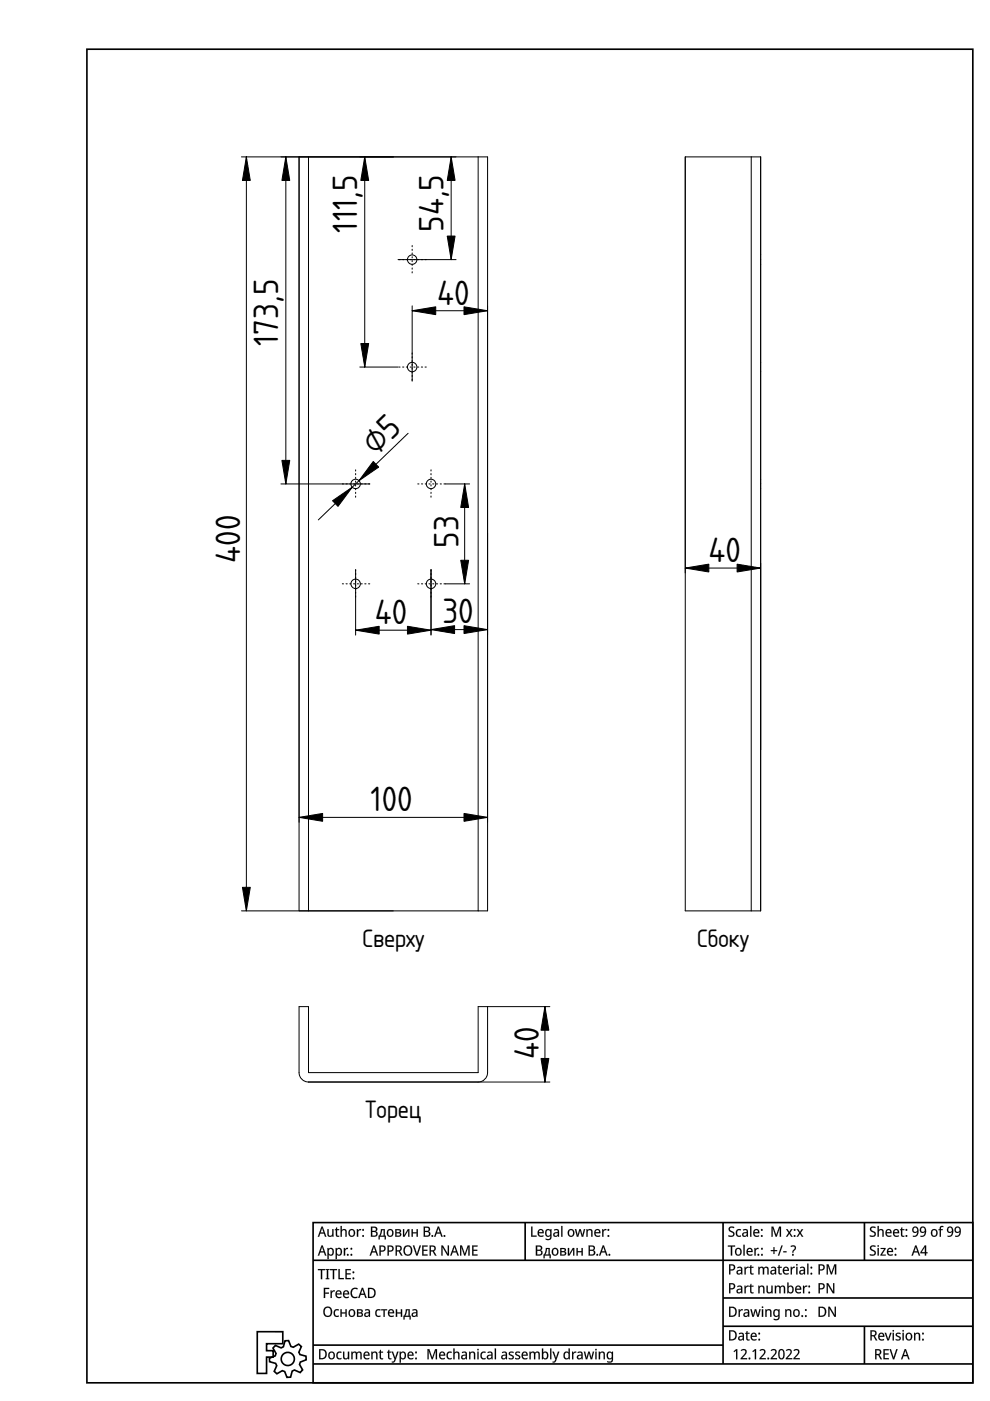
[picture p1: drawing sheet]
<svg xmlns="http://www.w3.org/2000/svg" width="210mm" height="297mm" viewBox="0 0 210 297" stroke-linecap="round" stroke-linejoin="round" font-family="sans-serif">
<defs><g id="words">
<g font-size="7">
<text x="75.7" y="49.3" transform="rotate(-90 75.7 49.3)">111,5</text>
<text x="94" y="49.1" transform="rotate(-90 94 49.1)">54,5</text>
<text x="92.7" y="64.6">40</text>
<text x="59" y="73.4" transform="rotate(-90 59 73.4)">173,5</text>
<text x="79.6" y="96.6" transform="rotate(-44 79.6 96.6)">⌀5</text>
<text x="50.9" y="119.3" transform="rotate(-90 50.9 119.3)">400</text>
<text x="97.2" y="116.1" transform="rotate(-90 97.2 116.1)">53</text>
<text x="150.2" y="119.1">40</text>
<text x="79.5" y="132.3">40</text>
<text x="93.8" y="132.2">30</text>
<text x="78.6" y="172">100</text>
<text x="114.2" y="224.6" transform="rotate(-90 114.2 224.6)">40</text>
</g>
<g font-size="5">
<text x="76.8" y="200.7">Сверху</text>
<text x="147.8" y="200.7">Сбоку</text>
<text x="77.4" y="237">Торец</text>
</g>
</g></defs>
<g fill="none" stroke="#000" stroke-width=".35">
<path d="M18.4 10.4h187.9v282.8h-187.9zM66.4 259.2h139.9v34h-139.9zM111.3 259.2v8M153.3 259.2v30M183.3 259.2v8M66.4 267.2h139.9M153.3 275.2h53M54.5 282.3l5.5 .1v2.5h-3.5v1.5h1.4v1.3h-1.4v3.5h-2zM58.4 285.2l1.2 .6 .5-.3 .3-1.2 .8-.1 .5 1.3 .5 .1 1.1-.6 .6 .5-.5 1.2 .2 .5 1.3 .3v.8l-1.2 .5-.2 .5 .7 1.1-.5 .6-1.3-.5-.4 .2-.4 1.3h-.8l-.4-1.2-.5-.2-1.2 .7-.6-.5 .6-1.3-.3-.4-1.2-.4-.1-.7 1.3-.5 .1-.5-.6-1.2zM66.4 285.2h86.9M66.4 289.2h139.9M153.3 281.2h53"/>
<path d="M183.3 281.2v8"/>
<circle cx="61" cy="288.1" r="1.39"/>
</g>
<g fill="#000">
<path d="M67.4 269.1h1.5v.2h-.6v1.9h-.3v-1.9h-.6zM69.1 269.1h.7v.1l-.2 .1v1.7h.2v.2h-.7v-.2h.2v-1.7l-.2-.1zM70 269.1h1.5v.2h-.7v1.9h-.2v-1.9h-.6zM71.8 269.1h.2v1.9h.9v.2h-1.1zM73.2 269.1h1.2v.2h-.9v.7h.8v.2h-.8v.8h.9v.2h-1.2zM74.7 269.8a.2 .2 0 0 1 .4 0 .2 .2 0 0 1-.4 0zM74.7 271a.2 .2 0 0 1 .4 0 .2 .2 0 0 1-.4 0z"/>
<path d="M67.4 269h1.5v.3h-.6v1.9h-.3v-1.9h-.6zM67.4 269.1v.2h.7l-.1 1.9h.3v-1.9h.6v-.2zM69.1 269h.7v.2l-.2 .1v1.7h.2v.2h-.7v-.2h.2v-1.7l-.2-.1zM69.1 269.1v.1l.2 .1v1.7h-.2v.2h.7v-.2h-.2v-1.7l.2-.1v-.1zM69.9 269h1.6v.3h-.7l.1 1.9h-.3v-1.9h-.7zM70 269.1v.2h.6v1.9h.2v-1.9h.7v-.2zM71.7 269h.3v2l.9-.1v.3h-1.2zM71.8 269.1v2.1h1.1v-.2h-.9v-1.9zM73.2 269h1.2v.3h-.9v.7h.8v.2h-.8v.8h.9v.2h-1.2zM73.2 269.1v2.1h1.2v-.2h-.9v-.8h.8v-.2h-.8v-.7h.9v-.2zM74.7 269.8a.25 .25 0 0 1 .5 0 .25 .25 0 0 1-.5 0zM74.8 269.8a.18 .18 0 0 0 .3 0 .18 .18 0 0 0-.3 0zM74.7 271a.21 .21 0 0 1 .4 0 .21 .21 0 0 1-.4 0zM74.8 271a.18 .18 0 0 0 .3 0 .18 .18 0 0 0-.3 0z"/>
<path d="M68.2 260h.2l.8 2.2h-.3l-.2-.7h-.8l-.2 .7h-.3zM68.2 260.1l-.8 2.1h.3l.2-.7h.8l.2 .7h.3l-.8-2.1zM68.3 260.3l-.3 1h.6zM68.3 260.3l.3 1h-.6zM69.4 260.6h.3v1a.39 .39 0 0 0 .5 .4 .39 .39 0 0 0 .2-.6v-.8h.3v1.6h-.2v-.2a.57 .57 0 0 1-.7 .2 .57 .57 0 0 1-.4-.5zM69.4 260.6v1.1a.57 .57 0 0 0 .4 .5 .57 .57 0 0 0 .7-.2v.2h.2v-1.6h-.3l.1 .8a.42 .42 0 0 1-.3 .6 .42 .42 0 0 1-.5-.4v-1zM71.3 260.2h.2v.4h.4v.2h-.4v1.1l.4 .1v.2a.49 .49 0 0 1-.7-.5v-.9h-.2v-.1l.2-.1zM71.3 260.2l-.1 .4-.2 .1v.1h.2v.9a.46 .46 0 0 0 .7 .5v-.2h-.3l-.2-.3v-.9h.5v-.2h-.5l.1-.4zM72.2 259.9h.3v.9a.57 .57 0 0 1 .6-.2 .57 .57 0 0 1 .4 .6v1h-.3v-1a.39 .39 0 0 0-.5-.4 .39 .39 0 0 0-.2 .6v.8h-.3zM72.2 259.9v2.3h.3v-.8a.42 .42 0 0 1 .2-.6 .42 .42 0 0 1 .6 .4l-.1 1h.3v-1a.57 .57 0 0 0-.4-.6 .57 .57 0 0 0-.7 .2l.1-.9zM74.1 260.8a.78 .78 0 0 1 1 .1 .78 .78 0 0 1 0 1 .78 .78 0 0 1-1 .1l-.2-.6zM74.1 260.8a.79 .79 0 0 0-.1 1.1 .79 .79 0 0 0 1.1 .1 .79 .79 0 0 0 .1-1.1 .79 .79 0 0 0-1.1-.1zM74.3 261a.55 .55 0 0 0-.1 .7 .55 .55 0 0 0 .7 .1 .55 .55 0 0 0 .1-.7 .55 .55 0 0 0-.7-.1zM74.2 260.9a.59 .59 0 0 1 .9 .3 .59 .59 0 0 1-.3 .8 .62 .62 0 0 1-.7-.3 .62 .62 0 0 1 .1-.8zM75.7 260.6h.2v.3l.3-.3h.4l-.1 .2a.45 .45 0 0 0-.6 .6v.8h-.2zM75.7 260.6v1.6h.2v-.8a.46 .46 0 0 1 .6-.6l.1-.2h-.4l-.3 .3v-.3zM76.8 260.8a.21 .21 0 0 1 .4 0 .21 .21 0 0 1-.4 0zM76.8 260.8a.2 .2 0 0 0 .4 0 .2 .2 0 0 0-.4 0zM76.8 262a.21 .21 0 0 1 .4 0 .21 .21 0 0 1-.4 0zM76.8 262.1a.2 .2 0 0 0 .4 0 .2 .2 0 0 0-.4 0z"/>
<path d="M68.2 264h.2l.8 2.2h-.3l-.2-.7h-.8l-.2 .7h-.3zM68.2 264.1l-.8 2.1h.3l.2-.7h.8l.2 .7h.3l-.8-2.1zM68.3 264.3l-.3 1h.6zM68.3 264.3l.3 1h-.6zM69.4 264.6h.3v.2a.59 .59 0 0 1 .7-.2 .59 .59 0 0 1 .4 .5 .7 .7 0 0 1-.2 1 .7 .7 0 0 1-.9-.1v.9h-.3zM69.4 264.6v2.3h.3v-.9a.62 .62 0 0 0 .8 .1 .62 .62 0 0 0 .3-.7 .62 .62 0 0 0-.3-.8 .62 .62 0 0 0-.8 .2l-.1-.2zM69.8 264.9a.58 .58 0 0 0-.1 .7 .58 .58 0 0 0 .6 .3 .63 .63 0 0 0 .2-.7 .63 .63 0 0 0-.6-.4zM69.8 264.9a.59 .59 0 0 1 .7 .3 .59 .59 0 0 1-.2 .7 .61 .61 0 0 1-.6-.2 .61 .61 0 0 1 .1-.8zM71.2 264.6h.2v.2a.59 .59 0 0 1 .7-.2 .59 .59 0 0 1 .4 .5 .7 .7 0 0 1-.1 1 .7 .7 0 0 1-1-.1v.9h-.2zM71.2 264.6v2.3h.2v-.9a.62 .62 0 0 0 .8 .1 .62 .62 0 0 0 .3-.7 .62 .62 0 0 0-.3-.8 .62 .62 0 0 0-.8 .2v-.2zM71.5 264.9a.58 .58 0 0 0-.1 .7 .58 .58 0 0 0 .7 .3 .63 .63 0 0 0 .1-.7 .63 .63 0 0 0-.5-.4zM71.5 264.9a.59 .59 0 0 1 .8 .3 .59 .59 0 0 1-.2 .7 .61 .61 0 0 1-.7-.2 .61 .61 0 0 1 .1-.8zM72.9 264.6h.2l.1 .3 .3-.3h.3l-.1 .2a.45 .45 0 0 0-.5 .5v.9h-.3zM72.9 264.6v1.6h.3l-.1-.9a.46 .46 0 0 1 .7-.5v-.2h-.3l-.3 .3-.1-.3zM73.5 266a.25 .25 0 0 1 .5 0 .25 .25 0 0 1-.5 0zM73.6 266a.18 .18 0 0 0 .3 0 .18 .18 0 0 0-.3 0zM74.3 264.8a.21 .21 0 0 1 .4 0 .21 .21 0 0 1-.4 0zM74.3 264.8a.2 .2 0 0 0 .4 0 .2 .2 0 0 0-.4 0zM74.3 266a.21 .21 0 0 1 .4 0 .21 .21 0 0 1-.4 0zM74.3 266a.2 .2 0 0 0 .4 0 .2 .2 0 0 0-.4 0z"/>
<path d="M68.2 260.1h.2l.8 2.1h-.3l-.2-.7h-.8l-.2 .7h-.3zM68.3 260.3l-.3 1h.6zM69.4 260.6h.3v1a.4 .4 0 0 0 .5 .4 .4 .4 0 0 0 .2-.6v-.8h.3v1.6h-.2v-.2a.57 .57 0 0 1-.7 .2 .57 .57 0 0 1-.4-.5zM71.3 260.2h.2v.4h.4v.2h-.4v.9l.1 .3h.3a.38 .38 0 0 1-.5 .2 .38 .38 0 0 1-.2-.5v-.9h-.2v-.1l.2-.1zM72.2 259.9h.3v.9a.57 .57 0 0 1 .6-.2 .57 .57 0 0 1 .4 .6v1h-.3v-1a.4 .4 0 0 0-.5-.4 .4 .4 0 0 0-.2 .6v.8h-.3zM74.1 260.8a.77 .77 0 0 1 1 .1 .77 .77 0 0 1 0 1 .77 .77 0 0 1-1 .1l-.2-.6zM74.3 261a.56 .56 0 0 0-.1 .7 .56 .56 0 0 0 .7 .2 .56 .56 0 0 0 .1-.8 .56 .56 0 0 0-.7-.1zM75.7 260.6h.2v.3l.3-.3h.4l-.1 .2a.47 .47 0 0 0-.6 .6v.8h-.2zM76.8 260.8a.2 .2 0 0 1 .4 0 .2 .2 0 0 1-.4 0zM76.8 262a.2 .2 0 0 1 .4 0 .2 .2 0 0 1-.4 0z"/>
<path d="M68.2 264.1h.2l.8 2.1h-.3l-.2-.7h-.8l-.2 .7h-.3zM68.3 264.3l-.3 1h.6zM69.4 264.6h.2l.1 .2a.63 .63 0 0 1 .8-.2 .63 .63 0 0 1 .3 .8 .64 .64 0 0 1-.3 .8 .64 .64 0 0 1-.8-.2v.9h-.3zM69.8 264.9a.59 .59 0 0 0-.1 .7 .59 .59 0 0 0 .6 .3 .64 .64 0 0 0 .2-.7 .64 .64 0 0 0-.6-.4zM71.2 264.6h.2v.2a.63 .63 0 0 1 .8-.2 .63 .63 0 0 1 .3 .8 .64 .64 0 0 1-.3 .8 .64 .64 0 0 1-.8-.2v.9h-.2zM71.5 264.9a.59 .59 0 0 0-.1 .7 .59 .59 0 0 0 .7 .3 .64 .64 0 0 0 .1-.7 .64 .64 0 0 0-.5-.4zM72.9 264.6h.2l.1 .3 .3-.3h.3l-.1 .2a.47 .47 0 0 0-.5 .5v.9h-.3zM73.6 266a.19 .19 0 0 1 .3 0 .19 .19 0 0 1-.3 0zM74.3 264.8a.2 .2 0 0 1 .4 0 .2 .2 0 0 1-.4 0zM74.3 266a.2 .2 0 0 1 .4 0 .2 .2 0 0 1-.4 0z"/>
<path d="M68.7 273.1h1.1v.2h-.9v.8h.8v.2h-.8v.9h-.2zM70.1 273.6h.2v.3l.4-.3h.3l-.1 .2a.47 .47 0 0 0-.5 .5v.9h-.3zM71.3 273.8a.66 .66 0 0 1 .8-.1 .66 .66 0 0 1 .3 .7h-1a.57 .57 0 0 0 .3 .6 .57 .57 0 0 0 .7-.1v.2a.85 .85 0 0 1-1.2-.2 .85 .85 0 0 1 .1-1.1zM71.5 273.9l-.1 .3h.8l-.2-.4zM72.9 273.8a.66 .66 0 0 1 .8-.1 .66 .66 0 0 1 .3 .7h-1a.57 .57 0 0 0 .3 .6 .57 .57 0 0 0 .6-.1v.2a.85 .85 0 0 1-1.1-.2 .85 .85 0 0 1 .1-1.1zM73.1 273.9l-.1 .3h.7l-.2-.4zM74.6 273.3l.9-.3 .4 .2-.2 .2a.82 .82 0 0 0-1 .1 .82 .82 0 0 0 0 1.1 .82 .82 0 0 0 1.1 .3v.2a1.07 1.07 0 0 1-1.3-.2 1.07 1.07 0 0 1-.1-1.3zM76.7 273h.3l.7 2.2h-.2l-.3-.7h-.8l-.2 .7h-.3zM76.8 273.3l-.3 1h.7zM78 273.1h.6a1.07 1.07 0 0 1 1.1 1.1 1.07 1.07 0 0 1-1.1 1h-.6zM78.3 273.3v1.7a.87 .87 0 0 0 1.1-.9 .87 .87 0 0 0-1.1-.8z"/>
<path d="M68.6 273h1.2v.3h-.9v.8l.8-.1v.3h-.8v.9h-.3zM68.7 273.1v2.1h.2v-.9h.8v-.2h-.8v-.8h.9v-.2zM70.1 273.6h.2v.3l.4-.3h.3l-.1 .2a.45 .45 0 0 0-.5 .5v.9h-.3zM70.1 273.6v1.6h.3l-.1-.9a.46 .46 0 0 1 .7-.5v-.2h-.3l-.3 .3-.1-.3zM71.3 273.8a.67 .67 0 0 1 .8-.1 .67 .67 0 0 1 .3 .8l-1-.1a.59 .59 0 0 0 .4 .6 .59 .59 0 0 0 .6-.1 .44 .44 0 0 1-.3 .4 .44 .44 0 0 1-.5-.1 .94 .94 0 0 1-.3-1.4zM71.3 273.8a.84 .84 0 0 0 0 1.1 .84 .84 0 0 0 1 .2l.1-.2a.56 .56 0 0 1-.7 .1 .56 .56 0 0 1-.3-.6h1a.65 .65 0 0 0-.3-.7 .65 .65 0 0 0-.8 .1zM71.5 273.9l-.1 .3h.8l-.3-.4zM71.5 273.9a.38 .38 0 0 1 .5-.1 .38 .38 0 0 1 .2 .5h-.8zM72.9 273.8a.67 .67 0 0 1 .8-.1 .67 .67 0 0 1 .3 .8l-1-.1a.59 .59 0 0 0 .4 .6 .59 .59 0 0 0 .6-.1 .44 .44 0 0 1-.3 .4 .44 .44 0 0 1-.5-.1 .94 .94 0 0 1-.3-1.4zM72.9 273.8a.84 .84 0 0 0 0 1.1 .84 .84 0 0 0 1 .2v-.2a.56 .56 0 0 1-.6 .1 .56 .56 0 0 1-.3-.6h1a.65 .65 0 0 0-.3-.7 .65 .65 0 0 0-.8 .1zM73.1 273.9l-.1 .3h.7l-.2-.4zM73.1 273.9a.38 .38 0 0 1 .5-.1 .38 .38 0 0 1 .1 .5h-.7zM74.6 273.3a1.09 1.09 0 0 1 1.3-.1l-.1 .2a.82 .82 0 0 0-1.2 .8 .82 .82 0 0 0 1.2 .7 .45 .45 0 0 1-.3 .4 .45 .45 0 0 1-.4-.1 1.2 1.2 0 0 1-.5-1.9zM74.6 273.3a1.09 1.09 0 0 0-.2 1.4 1.09 1.09 0 0 0 1.4 .4v-.2a.84 .84 0 0 1-1.2-.7 .84 .84 0 0 1 1.2-.8l.1-.2a1.16 1.16 0 0 0-1.3 .1zM76.7 273h.3l.8 2.2h-.3l-.3-.7h-.8l-.2 .7h-.3zM76.7 273l-.8 2.2h.3l.2-.7h.8l.3 .7h.2l-.7-2.2zM76.8 273.3l-.3 1h.6zM76.8 273.3l.4 1h-.7zM78 273h.6a1.09 1.09 0 0 1 1.1 1.2 1.09 1.09 0 0 1-1.1 1h-.6zM78 273.1v2.1a1.13 1.13 0 0 0 1.5-.6 1.13 1.13 0 0 0-.7-1.5zM78.3 273.3v1.7a.85 .85 0 0 0 1.1-.9 .85 .85 0 0 0-1.1-.8zM78.3 273.3a.88 .88 0 0 1 1.1 .8 .88 .88 0 0 1-1.1 .9z"/>
<path d="M68.8 277.3a1.08 1.08 0 0 1 1.6 .4 1.08 1.08 0 0 1-.7 1.5 1.12 1.12 0 0 1-1.1-.7 1.12 1.12 0 0 1 .2-1.2zM69.1 277.4a.86 .86 0 0 0-.3 1 .86 .86 0 0 0 1.1 .5 .96 .96 0 0 0-.4-1.6zM70.9 277.8l.7-.2h.3l-.1 .3a.57 .57 0 0 0-.8 .5 .57 .57 0 0 0 .8 .5v.2a.83 .83 0 0 1-1-.3 .83 .83 0 0 1 .1-1zM72.2 277.6h.2v.7h.8v-.7h.3v1.6h-.3v-.7h-.8v.7h-.2zM74.1 277.8a.77 .77 0 0 1 1 .1 .77 .77 0 0 1 0 1 .77 .77 0 0 1-1 .1l-.2-.6zM74.3 277.9a.56 .56 0 0 0-.1 .8 .56 .56 0 0 0 .7 .1 .56 .56 0 0 0 .1-.7 .56 .56 0 0 0-.7-.2zM75.7 277.6h.6a.41 .41 0 0 1 .6 .2 .41 .41 0 0 1-.3 .6 .44 .44 0 0 1 .3 .5 .44 .44 0 0 1-.6 .3h-.6zM76 277.8v.4l.6-.1v-.2zM76 278.5v.5l.7-.2-.1-.3zM77.4 277.7a.63 .63 0 0 1 .6-.1 .63 .63 0 0 1 .5 .5v1.1h-.2l-.1-.2a.54 .54 0 0 1-.7 .2 .54 .54 0 0 1-.3-.7 .54 .54 0 0 1 .7-.3h.3a.41 .41 0 0 0-.2-.4 .41 .41 0 0 0-.5 .1zM77.6 278.5l-.1 .1a.33 .33 0 0 0 .3 .4 .33 .33 0 0 0 .4-.2v-.4zM79.8 277.8l.6-.2h.3l-.1 .3a.57 .57 0 0 0-.8 .5 .57 .57 0 0 0 .8 .5v.2a.83 .83 0 0 1-1-.3 .83 .83 0 0 1 .2-1zM80.8 277.6h1.3v.2h-.5v1.4h-.3v-1.4h-.5zM82.4 277.8a.66 .66 0 0 1 .9-.1 .66 .66 0 0 1 .3 .7h-1.1a.57 .57 0 0 0 .4 .6 .57 .57 0 0 0 .6-.1v.2a.85 .85 0 0 1-1.1-.2 .85 .85 0 0 1 0-1.1zM82.6 277.9l-.1 .3h.8l-.2-.4zM83.9 277.6h.3v.7h.8v-.7h.3v1.6h-.3v-.7h-.8v.7h-.3zM86.1 277.6h.8v1.4h.2v.8h-.3v-.6h-1v.6h-.3v-.8l.4-.4zM86.3 277.8l-.4 1.2h.7v-1.2zM87.4 277.7a.63 .63 0 0 1 .7-.1 .63 .63 0 0 1 .4 .5v1.1h-.2v-.2a.54 .54 0 0 1-.7 .2 .54 .54 0 0 1-.3-.7 .54 .54 0 0 1 .7-.3h.2a.41 .41 0 0 0-.2-.4 .41 .41 0 0 0-.5 .1zM87.6 278.5v.1a.33 .33 0 0 0 .2 .4 .33 .33 0 0 0 .4-.2v-.4z"/>
<path d="M68.8 277.3a1.09 1.09 0 0 1 1.6 .4 1.09 1.09 0 0 1-.7 1.5 1.14 1.14 0 0 1-1.1-.7 1.14 1.14 0 0 1 .2-1.2zM68.9 277.3a1.08 1.08 0 0 0-.2 1.4 1.08 1.08 0 0 0 1.3 .4 1.07 1.07 0 0 0 .3-1.5 1.07 1.07 0 0 0-1.4-.3zM69.1 277.4a.84 .84 0 0 0-.3 1 .84 .84 0 0 0 1 .5 .95 .95 0 0 0-.3-1.6zM69.1 277.3a.75 .75 0 0 1 .9 .2 .75 .75 0 0 1 .1 .9 .67 .67 0 0 1-.8 .6 .67 .67 0 0 1-.5-.9zM70.9 277.7l.7-.1h.3l-.1 .3a.55 .55 0 0 0-.8 .5 .55 .55 0 0 0 .8 .5 .49 .49 0 0 1-.4 .4 .49 .49 0 0 1-.5-.3 1.13 1.13 0 0 1 0-1.3zM71 277.8a.82 .82 0 0 0-.2 1 .82 .82 0 0 0 1 .3v-.2a.52 .52 0 0 1-.6 0 .52 .52 0 0 1-.2-.5l.2-.6 .6 .1 .1-.3h-.6zM72.2 277.6h.3v.7h.7v-.7h.3v1.6h-.3v-.7h-.8l.1 .7h-.3zM72.2 277.6v1.6h.2v-.7h.9l-.1 .7h.3v-1.6h-.3l.1 .7h-.9v-.7zM74.1 277.8a.78 .78 0 0 1 1 .1 .78 .78 0 0 1 0 1 .78 .78 0 0 1-1 .1l-.2-.6zM74.1 277.8a.79 .79 0 0 0-.1 1.1 .79 .79 0 0 0 1.1 .1 .79 .79 0 0 0 .1-1.1 .79 .79 0 0 0-1.1-.1zM74.3 278a.55 .55 0 0 0-.1 .7 .55 .55 0 0 0 .7 .1 .55 .55 0 0 0 .1-.7 .55 .55 0 0 0-.7-.1zM74.3 277.9a.59 .59 0 0 1 .8 .3 .59 .59 0 0 1-.3 .8 .62 .62 0 0 1-.6-.3 .62 .62 0 0 1 .1-.8zM75.7 277.6h.6a.42 .42 0 0 1 .6 .2 .42 .42 0 0 1-.3 .6 .42 .42 0 0 1 .4 .4 .42 .42 0 0 1-.5 .4h-.8zM75.7 277.6v1.6h.6a.45 .45 0 0 0 .7-.3 .45 .45 0 0 0-.4-.6 .39 .39 0 0 0 .3-.5 .39 .39 0 0 0-.6-.2zM76 277.8v.4l.6-.1v-.2zM75.9 277.8h.7v.4l-.7 .1zM76 278.5v.5l.7-.2-.1-.3zM75.9 278.5h.7l.1 .4-.8 .1zM77.4 277.7a.65 .65 0 0 1 .6-.1 .65 .65 0 0 1 .5 .5v1.1h-.3v-.2a.54 .54 0 0 1-.7 .2 .54 .54 0 0 1-.3-.7 .54 .54 0 0 1 .7-.3h.3a.41 .41 0 0 0-.3-.4 .41 .41 0 0 0-.4 .1zM77.4 277.7l.1 .2a.42 .42 0 0 1 .5-.1 .42 .42 0 0 1 .2 .4 .58 .58 0 0 0-.8 .2 .58 .58 0 0 0 .1 .8h.4l.3-.2 .1 .2h.2l-.1-1.1a.61 .61 0 0 0-.4-.5 .61 .61 0 0 0-.6 .1zM77.6 278.5l-.1 .3a.35 .35 0 0 0 .4 .2 .35 .35 0 0 0 .3-.4v-.2zM77.6 278.5l.6-.1a.4 .4 0 0 1-.2 .5 .4 .4 0 0 1-.5-.1zM79.8 277.7l.6-.1h.3l-.1 .3a.55 .55 0 0 0-.8 .5 .55 .55 0 0 0 .8 .5h.1a.49 .49 0 0 1-.4 .4 .49 .49 0 0 1-.6-.3 1.13 1.13 0 0 1 .1-1.3zM79.8 277.8a.82 .82 0 0 0-.2 1 .82 .82 0 0 0 1 .3v-.2a.52 .52 0 0 1-.5 0 .52 .52 0 0 1-.3-.5l.2-.6 .6 .1 .1-.3h-.6zM80.8 277.6h1.3v.2h-.5v1.4h-.3v-1.4h-.5zM80.8 277.6v.2h.5v1.4h.3v-1.4h.5v-.2zM82.4 277.8a.67 .67 0 0 1 .9-.1 .67 .67 0 0 1 .3 .8l-1.1-.1a.59 .59 0 0 0 .4 .6 .59 .59 0 0 0 .6-.1 .44 .44 0 0 1-.3 .4 .44 .44 0 0 1-.4-.1 .94 .94 0 0 1-.4-1.4zM82.4 277.8a.84 .84 0 0 0 0 1.1 .84 .84 0 0 0 1.1 .2v-.2a.56 .56 0 0 1-.7 .1 .56 .56 0 0 1-.3-.6h1a.65 .65 0 0 0-.2-.7 .65 .65 0 0 0-.9 .1zM82.7 277.9l-.2 .3h.8l-.2-.4zM82.6 277.9a.38 .38 0 0 1 .5-.1 .38 .38 0 0 1 .2 .4h-.8zM83.9 277.6h.3v.7h.8v-.7h.3v1.6h-.3v-.7h-.8v.7h-.3zM83.9 277.6v1.6h.3v-.7h.8v.7h.3v-1.6h-.3v.7h-.8v-.7zM86 277.6h.9v1.4h.2v.8h-.3v-.6h-1v.6h-.3v-.8h.2l.2-.4zM86.1 277.6v.2a1.08 1.08 0 0 1-.6 1.2v.8h.3v-.6h1.1l-.1 .6h.3v-.8h-.2v-1.4zM86.3 277.8l-.4 1.2h.7v-1.2zM86.3 277.8h.3v1.2h-.7zM87.4 277.7a.65 .65 0 0 1 .7-.1 .65 .65 0 0 1 .4 .5v1.1h-.2v-.2a.54 .54 0 0 1-.8 .2 .54 .54 0 0 1-.2-.7 .54 .54 0 0 1 .7-.3h.2a.41 .41 0 0 0-.2-.4 .41 .41 0 0 0-.5 .1zM87.4 277.7l.1 .2a.42 .42 0 0 1 .5-.1 .42 .42 0 0 1 .3 .4 .58 .58 0 0 0-.8 .2 .58 .58 0 0 0 .1 .8h.3l.4-.2v.2h.2v-1.1a.61 .61 0 0 0-.4-.5 .61 .61 0 0 0-.7 .1zM87.7 278.5l-.1 .3a.35 .35 0 0 0 .4 .2 .35 .35 0 0 0 .2-.4v-.2zM87.6 278.5l.6-.1a.4 .4 0 0 1-.1 .5 .4 .4 0 0 1-.6-.1z"/>
<path d="M78.6 260.1h.6a.55 .55 0 0 1 .8 .3 .55 .55 0 0 1-.4 .7 .58 .58 0 0 1 .4 .7 .58 .58 0 0 1-.6 .4h-.8zM78.9 260.3v.7l.7-.1v-.5zM78.9 261.2v.8l.8-.1v-.6zM80.8 260.6h.8v1.4h.2v.8h-.2v-.6h-1.1v.6h-.2v-.8l.3-.4zM81 260.8l-.3 1.2h.6v-1.2zM82.2 260.8a.77 .77 0 0 1 1 .1 .77 .77 0 0 1 0 1 .77 .77 0 0 1-1 .1l-.2-.6zM82.4 261a.56 .56 0 0 0-.1 .7 .56 .56 0 0 0 .7 .2 .56 .56 0 0 0 .1-.8 .56 .56 0 0 0-.7-.1zM83.8 260.6h.7a.41 .41 0 0 1 .5 .2 .41 .41 0 0 1-.3 .6 .44 .44 0 0 1 .4 .5 .44 .44 0 0 1-.6 .3h-.7zM84.1 260.8v.5l.6-.1v-.3zM84.1 261.5v.5l.7-.1-.1-.4zM85.4 260.6h.3v1.3l.8-1.3h.3v1.6h-.3l.1-1.3-.8 1.3h-.4zM87.3 260.6h.2v.7h.8v-.7h.3v1.6h-.3v-.7h-.8v.7h-.2zM89.8 260.1h.6a.55 .55 0 0 1 .7 .3 .55 .55 0 0 1-.3 .7 .58 .58 0 0 1 .4 .7 .58 .58 0 0 1-.7 .4h-.7zM90.1 260.3v.7l.7-.1v-.5zM90.1 261.2v.8l.8-.1v-.6zM91.5 262a.2 .2 0 0 1 .4 0 .2 .2 0 0 1-.4 0zM92.8 260.1h.3l.8 2.1h-.3l-.3-.7h-.8l-.2 .7h-.3zM92.9 260.3l-.3 1h.7zM94.1 262a.19 .19 0 0 1 .3 0 .19 .19 0 0 1-.3 0z"/>
<path d="M78.6 260.1h.6a.55 .55 0 0 1 .8 .3 .55 .55 0 0 1-.4 .7 .56 .56 0 0 1 .5 .6 .56 .56 0 0 1-.5 .5h-1zM78.6 260.1v2.1h.8a.58 .58 0 0 0 .7-.4 .58 .58 0 0 0-.5-.7 .52 .52 0 0 0 .3-.7 .52 .52 0 0 0-.7-.3zM78.9 260.3v.7l.7-.1v-.5zM78.9 260.3l.7 .1 .1 .2-.1 .3-.7 .1zM78.9 261.2v.8l.8-.1v-.6zM78.9 261.2h.4a.41 .41 0 0 1 .5 .4 .41 .41 0 0 1-.5 .4h-.4zM80.8 260.6h.8v1.4h.2v.8h-.3v-.6h-1v.6h-.3v-.8h.2l.2-.4zM80.8 260.6v.3a1.08 1.08 0 0 1-.5 1.1v.8h.2v-.6h1.1v.6h.2v-.8h-.2v-1.4zM81 260.8l-.3 1.2h.6v-1.2zM81 260.8h.4v1.2h-.8zM82.2 260.8a.78 .78 0 0 1 1 .1 .78 .78 0 0 1 0 1 .78 .78 0 0 1-1 .1l-.2-.6zM82.2 260.8a.79 .79 0 0 0-.1 1.1 .79 .79 0 0 0 1.1 .1 .79 .79 0 0 0 .1-1.1 .79 .79 0 0 0-1.1-.1zM82.4 261a.55 .55 0 0 0-.1 .7 .55 .55 0 0 0 .7 .1 .55 .55 0 0 0 .1-.7 .55 .55 0 0 0-.7-.1zM82.4 260.9a.59 .59 0 0 1 .8 .3 .59 .59 0 0 1-.3 .8 .62 .62 0 0 1-.6-.3 .62 .62 0 0 1 .1-.8zM83.8 260.6h.7a.42 .42 0 0 1 .5 .2 .42 .42 0 0 1-.3 .6 .42 .42 0 0 1 .4 .4 .42 .42 0 0 1-.4 .4h-.9zM83.8 260.6v1.6h.7a.45 .45 0 0 0 .6-.3 .45 .45 0 0 0-.4-.6 .39 .39 0 0 0 .3-.5 .39 .39 0 0 0-.5-.2zM84.1 260.8v.5l.6-.1v-.3zM84.1 260.8l.6 .1v.3l-.6 .1zM84.1 261.5v.5l.7-.1-.1-.3zM84.1 261.5h.6l.1 .4-.7 .1zM85.4 260.6h.3v1.4l.8-1.4h.3v1.6h-.3v-1.3l-.7 1.3h-.4zM85.4 260.6v1.6h.4l.7-1.3v1.3h.3v-1.6h-.3l-.8 1.4v-1.4zM87.3 260.6h.2v.7h.8v-.7h.3v1.6h-.3v-.7h-.8v.7h-.2zM87.3 260.6v1.6h.2v-.7h.8v.7h.3v-1.6h-.3v.7h-.8v-.7zM89.8 260.1h.6a.55 .55 0 0 1 .8 .3 .55 .55 0 0 1-.4 .7 .56 .56 0 0 1 .5 .6 .56 .56 0 0 1-.6 .5h-.9zM89.8 260.1v2.1h.7a.58 .58 0 0 0 .7-.4 .58 .58 0 0 0-.4-.7 .52 .52 0 0 0 .3-.7 .52 .52 0 0 0-.7-.3zM90.1 260.3v.7l.7-.1v-.5zM90.1 260.3l.7 .1 .1 .2-.1 .3-.7 .1zM90.1 261.2v.8l.7-.1v-.6zM90.1 261.2h.4a.41 .41 0 0 1 .5 .4 .41 .41 0 0 1-.5 .4h-.4zM91.5 262a.21 .21 0 0 1 .4 0 .21 .21 0 0 1-.4 0zM91.5 262.1a.2 .2 0 0 0 .4 0 .2 .2 0 0 0-.4 0zM92.8 260h.3l.8 2.2h-.3l-.3-.7h-.8l-.2 .7h-.3zM92.8 260.1l-.8 2.1h.3l.2-.7h.9l.2 .7h.3l-.8-2.1zM92.9 260.3l-.3 1h.6zM92.9 260.3l.4 1h-.7zM94 262a.25 .25 0 0 1 .5 0 .25 .25 0 0 1-.5 0zM94.1 262.1a.18 .18 0 0 0 .3 0 .18 .18 0 0 0-.3 0z"/>
<path d="M79.1 264h.3l.8 2.2h-.3l-.2-.7h-.8l-.2 .7h-.3zM79.2 264.1l-.8 2.1h.2l.3-.7h.8l.2 .7h.3l-.8-2.1zM79.3 264.3l-.3 1h.6zM79.3 264.3l.3 1h-.7zM80.4 264.1h.6a.7 .7 0 0 1 .7 .8 .7 .7 0 0 1-1 .5v.8h-.3zM80.5 264.1v2.1h.2v-.8a.68 .68 0 0 0 1-.5 .68 .68 0 0 0-.7-.8zM80.7 264.3v.8h.2a.46 .46 0 0 0 .6-.5 .46 .46 0 0 0-.8-.3zM80.7 264.3a.51 .51 0 0 1 .8 .4 .51 .51 0 0 1-.8 .4zM82.2 264.1h.5a.7 .7 0 0 1 .8 .8 .7 .7 0 0 1-1.1 .5l.1 .8h-.3zM82.2 264.1v2.1h.2v-.8a.68 .68 0 0 0 1-.5 .68 .68 0 0 0-.7-.8zM82.4 264.3v.8h.2a.46 .46 0 0 0 .6-.5 .46 .46 0 0 0-.8-.3zM82.4 264.3a.51 .51 0 0 1 .8 .4 .51 .51 0 0 1-.8 .4zM83.9 264.1h.5a.62 .62 0 0 1 .8 .4 .62 .62 0 0 1-.4 .7l.6 1h-.4l-.5-.9h-.4l.1 .9h-.3zM83.9 264.1v2.1h.2v-.9h.4l.5 .9h.3l-.5-1a.6 .6 0 0 0 .3-.7 .6 .6 0 0 0-.7-.4zM84.1 264.3v.8h.3a.39 .39 0 0 0 .5-.4 .39 .39 0 0 0-.5-.4zM84.1 264.3h.3a.42 .42 0 0 1 .5 .4 .42 .42 0 0 1-.5 .4h-.3zM85.8 264.3a1.09 1.09 0 0 1 1.6 .4 1.09 1.09 0 0 1-.7 1.5 1.14 1.14 0 0 1-1.2-.6 1.14 1.14 0 0 1 .3-1.3zM85.8 264.3a1.08 1.08 0 0 0-.2 1.4 1.08 1.08 0 0 0 1.4 .4 1.07 1.07 0 0 0 .3-1.5 1.07 1.07 0 0 0-1.5-.3zM86.1 264.4a.84 .84 0 0 0-.3 1 .84 .84 0 0 0 1 .5 .95 .95 0 0 0-.3-1.6zM86.1 264.4a.75 .75 0 0 1 .9 .1 .75 .75 0 0 1 .1 .9 .67 .67 0 0 1-.8 .6 .67 .67 0 0 1-.5-.9zM87.5 264.1h.3l.6 1.8 .6-1.8h.3l-.8 2.1h-.2zM87.5 264.1l.8 2.1h.2l.7-2.1h-.2l-.6 1.8-.6-1.8zM89.5 264.1h1.2v.2h-.9v.7h.8v.2h-.8v.8h.9v.2h-1.2zM89.5 264.1v2.1h1.1v-.2h-.8v-.8h.8v-.2h-.8v-.7h.8v-.2zM91.1 264.1h.5a.62 .62 0 0 1 .8 .4 .62 .62 0 0 1-.4 .7l.6 1h-.4l-.5-.9h-.3v.9h-.3zM91.1 264.1v2.1h.3l-.1-.9h.5l.4 .9h.3l-.5-1a.6 .6 0 0 0 .4-.7 .6 .6 0 0 0-.8-.4zM91.4 264.3v.8h.2a.39 .39 0 0 0 .5-.4 .39 .39 0 0 0-.5-.4zM91.3 264.3h.3a.42 .42 0 0 1 .5 .4 .42 .42 0 0 1-.5 .4h-.3zM93.6 264.1h.3l1 1.7v-1.7h.3v2.1h-.3l-1.1-1.8v1.8h-.2zM93.6 264.1v2.1h.2v-1.8l1.1 1.8h.3v-2.1h-.3l.1 1.8-1.1-1.8zM96.2 264h.3l.8 2.2h-.3l-.2-.7h-.8l-.3 .7h-.3zM96.2 264.1l-.7 2.1h.2l.3-.7h.8l.2 .7h.3l-.8-2.1zM96.4 264.3l-.3 1h.6zM96.4 264.3l.3 1h-.7zM97.5 264.1h.4l.6 1.7 .7-1.7h.4v2.1h-.3v-1.9l-.6 1.9h-.3l-.6-1.9v1.9h-.3zM97.5 264.1v2.1h.3v-1.9l.6 1.9h.3l.6-1.9v1.9h.3v-2.1h-.4l-.6 1.7-.7-1.7zM100.1 264.1h1.2v.2h-.9v.7h.8v.2h-.8v.8h.9v.2h-1.2zM100.1 264.1v2.1h1.1v-.2h-.8v-.8h.8v-.2h-.8v-.7h.8v-.2z"/>
<path d="M79.2 264.1h.2l.8 2.1h-.3l-.2-.7h-.8l-.3 .7h-.2zM79.3 264.3l-.3 1h.6zM80.5 264.1h.5a.69 .69 0 0 1 .7 .8 .69 .69 0 0 1-1 .5v.8h-.2zM80.7 264.3v.8h.2a.47 .47 0 0 0 .6-.5 .47 .47 0 0 0-.8-.3zM82.2 264.1h.5a.69 .69 0 0 1 .7 .8 .69 .69 0 0 1-1 .5v.8h-.2zM82.4 264.3v.8h.2a.47 .47 0 0 0 .6-.5 .47 .47 0 0 0-.8-.3zM83.9 264.1h.5a.62 .62 0 0 1 .8 .4 .62 .62 0 0 1-.4 .7l.5 1h-.3l-.5-.9h-.4v.9h-.2zM84.1 264.3v.8h.3a.4 .4 0 0 0 .5-.4 .4 .4 0 0 0-.5-.4zM85.8 264.3a1.08 1.08 0 0 1 1.6 .4 1.08 1.08 0 0 1-.7 1.5 1.12 1.12 0 0 1-1.1-.7 1.12 1.12 0 0 1 .2-1.2zM86.1 264.4a.86 .86 0 0 0-.3 1.1 .86 .86 0 0 0 1 .4 .96 .96 0 0 0-.3-1.6zM87.5 264.1h.3l.6 1.8 .6-1.8h.2l-.7 2.1h-.2zM89.5 264.1h1.1v.2h-.8v.7h.8v.2h-.8v.8h.8v.2h-1.1zM91.1 264.1h.5a.62 .62 0 0 1 .8 .4 .62 .62 0 0 1-.4 .7l.5 1h-.3l-.5-.9h-.3v.9h-.3zM91.4 264.3v.8h.2a.4 .4 0 0 0 .5-.4 .4 .4 0 0 0-.5-.4zM93.6 264.1h.3l1.1 1.7-.1-1.7h.3v2.1h-.3l-1.1-1.8v1.8h-.2zM96.2 264.1h.3l.8 2.1h-.3l-.2-.7h-.8l-.3 .7h-.2zM96.4 264.3l-.3 1h.6zM97.5 264.1h.4l.6 1.7 .7-1.7h.4v2.1h-.3v-1.9l-.6 1.9h-.3l-.6-1.9v1.9h-.3zM100.1 264.1h1.1v.2h-.8v.7h.8v.2h-.8v.8h.8v.2h-1.1z"/>
<path d="M112.6 260.1h.3v1.9h.9v.2h-1.2zM112.6 260.1v2.1h1.2v-.2h-.9v-1.9zM114.2 260.8a.67 .67 0 0 1 .8-.1 .67 .67 0 0 1 .3 .8h-1a.59 .59 0 0 0 .3 .5 .59 .59 0 0 0 .6-.1 .44 .44 0 0 1-.2 .4 .44 .44 0 0 1-.5-.1 .94 .94 0 0 1-.3-1.4zM114.2 260.8a.84 .84 0 0 0-.1 1.1 .84 .84 0 0 0 1.1 .2v-.2a.56 .56 0 0 1-.6 .1 .56 .56 0 0 1-.3-.6l1 .1a.65 .65 0 0 0-.3-.8 .65 .65 0 0 0-.8 .1zM114.4 260.9l-.1 .3h.7l-.2-.4zM114.4 260.9a.38 .38 0 0 1 .4-.1 .38 .38 0 0 1 .2 .5h-.8zM115.9 260.7l.4-.1 .4 .2v-.2h.2v1.6a.79 .79 0 0 1-1.2 .6v-.2a.57 .57 0 0 0 .7 .1 .57 .57 0 0 0 .3-.7 .69 .69 0 0 1-1 .1 .69 .69 0 0 1-.1-.9zM115.9 260.7a.8 .8 0 0 0-.3 1 .8 .8 0 0 0 .9 .4l.2-.1a.59 .59 0 0 1-.3 .7 .59 .59 0 0 1-.7-.1v.2a.99 .99 0 0 0 1.1-.2l.1-2h-.2v.2a.57 .57 0 0 0-.8-.1zM116 261a.55 .55 0 0 0-.1 .7 .55 .55 0 0 0 .7 .2 .63 .63 0 0 0 0-.7 .63 .63 0 0 0-.5-.4zM115.9 260.9a.56 .56 0 0 1 .8 .2 .56 .56 0 0 1-.1 .7 .49 .49 0 0 1-.7 .1 .49 .49 0 0 1-.1-.7zM117.4 260.7a.65 .65 0 0 1 .7-.1 .65 .65 0 0 1 .4 .5v1.1h-.2v-.2a.54 .54 0 0 1-.7 .2 .54 .54 0 0 1-.3-.7 .54 .54 0 0 1 .7-.2l.3-.1a.41 .41 0 0 0-.3-.4 .41 .41 0 0 0-.5 .1zM117.5 260.7v.2a.42 .42 0 0 1 .5-.1 .42 .42 0 0 1 .3 .5 .58 .58 0 0 0-.8 .1 .58 .58 0 0 0 .1 .8h.3l.4-.2v.2h.2v-1.1a.61 .61 0 0 0-.4-.5 .61 .61 0 0 0-.6 .1zM117.7 261.5l-.1 .3a.35 .35 0 0 0 .4 .2 .35 .35 0 0 0 .3-.4v-.2zM117.7 261.5l.6-.1a.4 .4 0 0 1-.2 .6 .4 .4 0 0 1-.6-.2zM119 259.9h.3v2.3h-.3zM119 259.9v2.3h.3v-2.3zM120.5 260.8a.78 .78 0 0 1 1.1 .1 .78 .78 0 0 1 0 1 .78 .78 0 0 1-1 .1l-.2-.6zM120.6 260.8a.79 .79 0 0 0-.1 1.1 .79 .79 0 0 0 1.1 .1 .79 .79 0 0 0 0-1.1 .79 .79 0 0 0-1-.1zM120.8 261a.55 .55 0 0 0-.1 .7 .55 .55 0 0 0 .7 .1 .55 .55 0 0 0 .1-.7 .55 .55 0 0 0-.7-.1zM120.7 260.9a.59 .59 0 0 1 .8 .3 .59 .59 0 0 1-.2 .8 .62 .62 0 0 1-.7-.3 .62 .62 0 0 1 .1-.8zM121.9 260.6h.3l.3 1.3 .3-1.3h.3l.4 1.3 .3-1.3h.3l-.4 1.6h-.4l-.3-1.3-.4 1.3h-.3zM121.9 260.6l.4 1.6h.3l.4-1.3 .3 1.3h.3l.5-1.6h-.3l-.3 1.3-.4-1.3h-.3l-.3 1.4-.3-1.4zM124.3 260.6h.3v.2a.57 .57 0 0 1 .6-.2 .57 .57 0 0 1 .4 .6v1h-.3v-1a.39 .39 0 0 0-.4-.4 .39 .39 0 0 0-.3 .6v.8h-.3zM124.3 260.6v1.6h.3v-.8a.42 .42 0 0 1 .3-.6 .42 .42 0 0 1 .5 .4v1h.2v-1a.57 .57 0 0 0-.4-.6 .57 .57 0 0 0-.6 .2l-.1-.2zM126.2 260.8a.67 .67 0 0 1 .8-.1 .67 .67 0 0 1 .3 .8h-1a.59 .59 0 0 0 .3 .5 .59 .59 0 0 0 .6-.1 .44 .44 0 0 1-.2 .4 .44 .44 0 0 1-.5-.1 .94 .94 0 0 1-.3-1.4zM126.2 260.8a.84 .84 0 0 0-.1 1.1 .84 .84 0 0 0 1.1 .2v-.2a.56 .56 0 0 1-.6 .1 .56 .56 0 0 1-.3-.6l1 .1a.65 .65 0 0 0-.3-.8 .65 .65 0 0 0-.8 .1zM126.4 260.9l-.1 .3h.7l-.2-.4zM126.4 260.9a.38 .38 0 0 1 .5-.1 .38 .38 0 0 1 .1 .5h-.7zM127.7 260.6h.2v.3l.3-.3h.4l-.1 .2a.45 .45 0 0 0-.5 .6v.8h-.3zM127.7 260.6v1.6h.2v-.8a.46 .46 0 0 1 .6-.6l.1-.2h-.3l-.4 .3v-.3zM128.8 260.8a.21 .21 0 0 1 .4 0 .21 .21 0 0 1-.4 0zM128.8 260.8a.2 .2 0 0 0 .4 0 .2 .2 0 0 0-.4 0zM128.8 262a.21 .21 0 0 1 .4 0 .21 .21 0 0 1-.4 0zM128.8 262.1a.2 .2 0 0 0 .4 0 .2 .2 0 0 0-.4 0z"/>
<path d="M112.6 260.1h.3v1.9h.9v.2h-1.2zM114.2 260.8a.66 .66 0 0 1 .8-.1 .66 .66 0 0 1 .3 .8h-1a.57 .57 0 0 0 .3 .5 .57 .57 0 0 0 .6-.1v.2a.85 .85 0 0 1-1.1-.2 .85 .85 0 0 1 .1-1.1zM114.4 260.9l-.1 .3h.7l-.2-.4zM115.9 260.7l.4-.1 .4 .2v-.2h.2v1.6a.75 .75 0 0 1-.4 .7 .75 .75 0 0 1-.8-.1v-.2a.58 .58 0 0 0 .7 .1 .58 .58 0 0 0 .3-.7 .68 .68 0 0 1-.9 .1 .68 .68 0 0 1-.2-.9zM116 261a.57 .57 0 0 0-.1 .7 .57 .57 0 0 0 .7 .2 .65 .65 0 0 0 .1-.7 .65 .65 0 0 0-.6-.4zM117.5 260.7a.63 .63 0 0 1 .6-.1 .63 .63 0 0 1 .4 .5v1.1h-.2v-.2a.54 .54 0 0 1-.7 .2 .54 .54 0 0 1-.3-.7 .54 .54 0 0 1 .7-.2l.3-.1a.41 .41 0 0 0-.3-.4 .41 .41 0 0 0-.5 .1zM117.7 261.5l-.1 .1a.33 .33 0 0 0 .2 .5 .33 .33 0 0 0 .4-.3l.1-.4zM119 259.9h.3v2.3h-.3zM120.6 260.8a.77 .77 0 0 1 1 .1 .77 .77 0 0 1 0 1 .77 .77 0 0 1-1 .1l-.2-.6zM120.7 261a.56 .56 0 0 0 0 .7 .56 .56 0 0 0 .7 .2 .56 .56 0 0 0 .1-.8 .56 .56 0 0 0-.8-.1zM121.9 260.6h.3l.3 1.3 .3-1.3h.3l.4 1.3 .3-1.3h.3l-.5 1.6h-.3l-.3-1.3-.4 1.3h-.3zM124.3 260.6h.2l.1 .2a.57 .57 0 0 1 .6-.2 .57 .57 0 0 1 .4 .6v1h-.2v-1a.4 .4 0 0 0-.5-.4 .4 .4 0 0 0-.3 .6v.8h-.3zM126.2 260.8a.66 .66 0 0 1 .8-.1 .66 .66 0 0 1 .3 .8h-1a.57 .57 0 0 0 .3 .5 .57 .57 0 0 0 .6-.1v.2a.85 .85 0 0 1-1.1-.2 .85 .85 0 0 1 .1-1.1zM126.4 260.9l-.1 .3h.7l-.2-.4zM127.7 260.6h.2v.3l.3-.3h.4l-.1 .2a.47 .47 0 0 0-.6 .6v.8h-.2zM128.8 260.8a.2 .2 0 0 1 .4 0 .2 .2 0 0 1-.4 0zM128.8 262a.2 .2 0 0 1 .4 0 .2 .2 0 0 1-.4 0z"/>
<path d="M113.6 264.1h.6a.55 .55 0 0 1 .7 .3 .55 .55 0 0 1-.3 .7 .58 .58 0 0 1 .4 .7 .58 .58 0 0 1-.7 .4h-.7zM113.9 264.3v.7l.7-.1v-.5zM113.9 265.2v.8l.7-.1v-.6zM115.7 264.6h.9v1.4h.2v.8h-.3v-.6h-1v.6h-.3v-.8l.4-.4zM116 264.8l-.4 1.2h.7v-1.2zM117.2 264.8a.77 .77 0 0 1 1 .1 .77 .77 0 0 1 0 1 .77 .77 0 0 1-1 .1l-.2-.6zM117.4 265a.56 .56 0 0 0-.1 .7 .56 .56 0 0 0 .7 .2 .56 .56 0 0 0 .1-.8 .56 .56 0 0 0-.7-.1zM118.8 264.6h.6a.41 .41 0 0 1 .6 .2 .41 .41 0 0 1-.3 .6 .44 .44 0 0 1 .3 .5 .44 .44 0 0 1-.6 .3h-.6zM119 264.8v.5l.7-.1v-.3zM119 265.5v.5l.8-.1-.1-.4zM120.4 264.6h.3l-.1 1.3 .8-1.3h.4v1.6h-.3v-1.3l-.8 1.3h-.3zM122.2 264.6h.3v.7h.8v-.7h.3v1.6h-.3v-.7h-.8v.7h-.3zM124.8 264.1h.6a.55 .55 0 0 1 .7 .3 .55 .55 0 0 1-.3 .7 .58 .58 0 0 1 .4 .7 .58 .58 0 0 1-.7 .4h-.7zM125.1 264.3v.7l.7-.1v-.5zM125.1 265.2v.8l.7-.1v-.6zM126.5 266a.19 .19 0 0 1 .3 0 .19 .19 0 0 1-.3 0zM127.8 264.1h.2l.8 2.1h-.3l-.2-.7h-.8l-.2 .7h-.3zM127.9 264.3l-.3 1h.6zM129 266a.2 .2 0 0 1 .4 0 .2 .2 0 0 1-.4 0z"/>
<path d="M113.6 264.1h.6a.55 .55 0 0 1 .7 .3 .55 .55 0 0 1-.3 .7 .56 .56 0 0 1 .5 .6 .56 .56 0 0 1-.6 .5h-.9zM113.6 264.1v2.1h.7a.58 .58 0 0 0 .7-.5 .58 .58 0 0 0-.4-.6 .52 .52 0 0 0 .3-.7 .52 .52 0 0 0-.7-.3zM113.9 264.3v.7l.7-.1v-.5zM113.9 264.3l.7 .1 .1 .2-.1 .3-.7 .1zM113.9 265.2v.8l.7-.1v-.6zM113.9 265.2h.4a.41 .41 0 0 1 .5 .4 .41 .41 0 0 1-.5 .4h-.4zM115.7 264.6h.9v1.4h.2v.8h-.3v-.6h-1v.6h-.3v-.8h.2l.2-.4zM115.7 264.6v.2a1.08 1.08 0 0 1-.5 1.2v.8h.3v-.6h1v.6h.3v-.8h-.3l.1-1.4zM116 264.8l-.4 1.2h.7v-1.2zM116 264.8h.3v1.2h-.7zM117.2 264.8a.78 .78 0 0 1 1 .1 .78 .78 0 0 1 0 1 .78 .78 0 0 1-1 .1l-.2-.6zM117.2 264.8a.79 .79 0 0 0-.1 1.1 .79 .79 0 0 0 1.1 .1 .79 .79 0 0 0 .1-1.1 .79 .79 0 0 0-1.1-.1zM117.4 265a.55 .55 0 0 0-.1 .7 .55 .55 0 0 0 .7 .1 .55 .55 0 0 0 .1-.7 .55 .55 0 0 0-.7-.1zM117.3 264.9a.59 .59 0 0 1 .9 .3 .59 .59 0 0 1-.3 .8 .62 .62 0 0 1-.7-.3 .62 .62 0 0 1 .1-.8zM118.8 264.6h.6a.42 .42 0 0 1 .6 .2 .42 .42 0 0 1-.3 .6 .42 .42 0 0 1 .4 .4 .42 .42 0 0 1-.5 .4h-.8zM118.8 264.6v1.6h.6a.45 .45 0 0 0 .6-.3 .45 .45 0 0 0-.3-.6 .39 .39 0 0 0 .3-.5 .39 .39 0 0 0-.6-.2zM119 264.8v.5l.7-.1v-.3zM119 264.8l.7 .1v.3l-.7 .1zM119 265.5v.5l.7-.2v-.2zM119 265.5h.7l.1 .4-.8 .1zM120.4 264.6h.3v1.3l.7-1.3h.4v1.6h-.3v-1.3l-.8 1.3h-.3zM120.4 264.6v1.6h.3l.8-1.3v1.3h.3v-1.6h-.4l-.7 1.4v-1.4zM122.2 264.6h.3v.7h.8v-.7h.3v1.6h-.3v-.7h-.8v.7h-.3zM122.2 264.6v1.6h.3v-.7h.8v.7h.3v-1.6h-.3v.7h-.8v-.7zM124.8 264.1h.6a.55 .55 0 0 1 .7 .3 .55 .55 0 0 1-.3 .7 .56 .56 0 0 1 .4 .6 .56 .56 0 0 1-.5 .5h-.9zM124.8 264.1v2.1h.7a.58 .58 0 0 0 .7-.5 .58 .58 0 0 0-.4-.6 .52 .52 0 0 0 .3-.7 .52 .52 0 0 0-.7-.3zM125.1 264.3v.7l.7-.1-.1-.5zM125.1 264.3l.7 .1 .1 .2-.1 .3-.7 .1zM125.1 265.2v.8l.7-.1v-.6zM125.1 265.2h.3a.41 .41 0 0 1 .5 .4 .41 .41 0 0 1-.4 .4h-.4zM126.4 266a.25 .25 0 0 1 .5 0 .25 .25 0 0 1-.5 0zM126.5 266a.18 .18 0 0 0 .3 0 .18 .18 0 0 0-.3 0zM127.8 264h.3l.7 2.2h-.3l-.2-.7h-.8l-.2 .7h-.3zM127.8 264.1l-.8 2.1h.3l.2-.7h.8l.2 .7h.3l-.8-2.1zM127.9 264.3l-.3 1h.6zM127.9 264.3l.4 1h-.7zM129 266a.21 .21 0 0 1 .4 0 .21 .21 0 0 1-.4 0zM129 266a.2 .2 0 0 0 .4 0 .2 .2 0 0 0-.4 0z"/>
<path d="M154.6 268.1h.5a.69 .69 0 0 1 .8 .8 .69 .69 0 0 1-1.1 .5v.8h-.2zM154.8 268.3v.8h.2a.47 .47 0 0 0 .6-.5 .47 .47 0 0 0-.8-.3zM156.3 268.7a.63 .63 0 0 1 .7-.1 .63 .63 0 0 1 .4 .5v1.1h-.2l-.1-.2a.54 .54 0 0 1-.7 .2 .54 .54 0 0 1-.2-.7 .54 .54 0 0 1 .7-.3h.2a.41 .41 0 0 0-.2-.4 .41 .41 0 0 0-.5 .1zM156.5 269.5l-.1 .1a.33 .33 0 0 0 .3 .5 .33 .33 0 0 0 .4-.3v-.4zM157.8 268.6h.3v.3l.3-.3h.3l-.1 .2a.47 .47 0 0 0-.5 .5v.9h-.3zM159.1 268.2h.2v.4h.4v.2h-.4v.9l.1 .3h.4a.38 .38 0 0 1-.5 .2 .38 .38 0 0 1-.3-.5v-.9h-.2v-.1l.2-.1zM160.8 268.6h.2v.2a.55 .55 0 0 1 1 0 .53 .53 0 0 1 .6-.2 .53 .53 0 0 1 .4 .6v1h-.3l-.1-1.4a.4 .4 0 0 0-.5 .1 .4 .4 0 0 0-.1 .4v.9h-.3v-1a.37 .37 0 0 0-.4-.4 .37 .37 0 0 0-.3 .6v.8h-.2zM163.5 268.7a.63 .63 0 0 1 .6-.1 .63 .63 0 0 1 .5 .5v1.1h-.2l-.1-.2a.54 .54 0 0 1-.7 .2 .54 .54 0 0 1-.3-.7 .54 .54 0 0 1 .7-.3h.3a.41 .41 0 0 0-.2-.4 .41 .41 0 0 0-.5 .1zM163.7 269.5l-.1 .1a.33 .33 0 0 0 .3 .5 .33 .33 0 0 0 .4-.3v-.4zM165.1 268.2h.2v.4h.4v.2h-.4v.9l.1 .3h.4a.38 .38 0 0 1-.5 .2 .38 .38 0 0 1-.3-.5v-.9h-.2v-.1l.2-.1zM166.2 268.8a.66 .66 0 0 1 .8-.1 .66 .66 0 0 1 .3 .8h-1.1a.57 .57 0 0 0 .4 .5 .57 .57 0 0 0 .6-.1v.2a.85 .85 0 0 1-1.1-.2 .85 .85 0 0 1 .1-1.1zM166.4 268.9l-.2 .3h.8l-.2-.4zM167.6 268.6h.3v.3l.3-.3h.3l-.1 .2a.47 .47 0 0 0-.5 .5v.9h-.3zM168.8 268.2a.16 .16 0 0 1 .3 0 .16 .16 0 0 1-.3 0zM168.8 268.6h.3v1.6h-.3zM169.6 268.7a.63 .63 0 0 1 .7-.1 .63 .63 0 0 1 .4 .5v1.1h-.2l-.1-.2a.54 .54 0 0 1-.7 .2 .54 .54 0 0 1-.2-.7 .54 .54 0 0 1 .7-.3h.2a.41 .41 0 0 0-.2-.4 .41 .41 0 0 0-.5 .1zM169.8 269.5l-.1 .1a.33 .33 0 0 0 .3 .5 .33 .33 0 0 0 .4-.3v-.4zM171.1 267.9h.3v2.3h-.3zM171.8 268.8a.2 .2 0 0 1 .4 0 .2 .2 0 0 1-.4 0zM171.8 270a.2 .2 0 0 1 .4 0 .2 .2 0 0 1-.4 0z"/>
<path d="M154.6 268h.5a.7 .7 0 0 1 .8 .9 .7 .7 0 0 1-1.1 .5l.1 .8h-.3zM154.6 268.1v2.1h.2v-.8a.68 .68 0 0 0 1-.5 .68 .68 0 0 0-.7-.8zM154.8 268.3v.8h.2a.46 .46 0 0 0 .6-.5 .46 .46 0 0 0-.8-.3zM154.8 268.3a.51 .51 0 0 1 .8 .4 .51 .51 0 0 1-.8 .4zM156.3 268.7a.65 .65 0 0 1 .7-.1 .65 .65 0 0 1 .4 .5v1.1h-.2l-.1-.2a.54 .54 0 0 1-.7 .2 .54 .54 0 0 1-.2-.7 .54 .54 0 0 1 .7-.3h.2a.41 .41 0 0 0-.2-.4 .41 .41 0 0 0-.5 .1zM156.3 268.7l.1 .2a.42 .42 0 0 1 .5-.1 .42 .42 0 0 1 .2 .5 .58 .58 0 0 0-.8 .1 .58 .58 0 0 0 .1 .8h.4l.4-.2v.2h.2v-1.1a.61 .61 0 0 0-.4-.5 .61 .61 0 0 0-.7 .1zM156.5 269.5l-.1 .3a.35 .35 0 0 0 .5 .2 .35 .35 0 0 0 .2-.4v-.2zM156.5 269.5l.6-.1a.4 .4 0 0 1-.2 .6 .4 .4 0 0 1-.5-.2zM157.8 268.6h.3v.3l.3-.3h.4l-.2 .2a.45 .45 0 0 0-.5 .5v.9h-.3zM157.8 268.6v1.6h.3v-.9a.46 .46 0 0 1 .6-.5v-.2h-.3l-.3 .3v-.3zM159.1 268.2h.2v.4h.5v.2h-.5v1.1l.5 .1-.1 .2a.49 .49 0 0 1-.7-.5v-.9h-.2v-.1l.2-.1zM159.1 268.2v.4l-.3 .1v.1h.3v.9a.46 .46 0 0 0 .6 .5l.1-.2h-.4l-.1-.3v-.9h.4v-.2h-.4v-.4zM160.8 268.6h.2v.2a.54 .54 0 0 1 1 0 .54 .54 0 0 1 .6-.2 .54 .54 0 0 1 .4 .6v1h-.3v-1.2l-.3-.2a.4 .4 0 0 0-.4 .5v.9h-.3l-.1-1.4a.35 .35 0 0 0-.5 .3v1.1h-.3zM160.8 268.6v1.6h.2v-.8a.39 .39 0 0 1 .3-.6 .39 .39 0 0 1 .5 .4l-.1 1h.3v-.9a.42 .42 0 0 1 .1-.4 .42 .42 0 0 1 .5-.1l.1 .4v1h.3l-.1-1a.54 .54 0 0 0-.3-.6 .54 .54 0 0 0-.7 .3 .54 .54 0 0 0-.9-.1v-.2zM163.5 268.7a.65 .65 0 0 1 .7-.1 .65 .65 0 0 1 .4 .5v1.1h-.2l-.1-.2a.54 .54 0 0 1-.7 .2 .54 .54 0 0 1-.3-.7 .54 .54 0 0 1 .7-.3h.3a.41 .41 0 0 0-.3-.4 .41 .41 0 0 0-.4 .1zM163.5 268.7l.1 .2a.42 .42 0 0 1 .5-.1 .42 .42 0 0 1 .2 .5 .58 .58 0 0 0-.8 .1 .58 .58 0 0 0 .1 .8h.4l.3-.2 .1 .2h.2l-.1-1.1a.61 .61 0 0 0-.4-.5 .61 .61 0 0 0-.6 .1zM163.7 269.5l-.1 .3a.35 .35 0 0 0 .4 .2 .35 .35 0 0 0 .3-.4v-.2zM163.7 269.5l.6-.1a.4 .4 0 0 1-.2 .6 .4 .4 0 0 1-.5-.2zM165.1 268.2h.2v.4h.5v.2h-.5v1.1l.5 .1-.1 .2a.49 .49 0 0 1-.7-.5v-.9h-.2v-.1l.2-.1zM165.1 268.2v.4l-.3 .1v.1h.3v.9a.46 .46 0 0 0 .6 .5l.1-.2h-.4l-.1-.3v-.9h.4v-.2h-.4v-.4zM166.1 268.8a.67 .67 0 0 1 .9-.1 .67 .67 0 0 1 .3 .8h-1a.59 .59 0 0 0 .3 .5 .59 .59 0 0 0 .6-.1 .44 .44 0 0 1-.2 .4 .44 .44 0 0 1-.5-.1 .94 .94 0 0 1-.4-1.4zM166.2 268.8a.84 .84 0 0 0-.1 1.1 .84 .84 0 0 0 1.1 .2v-.2a.56 .56 0 0 1-.6 .1 .56 .56 0 0 1-.4-.6l1.1 .1a.65 .65 0 0 0-.3-.8 .65 .65 0 0 0-.8 .1zM166.4 268.9l-.2 .3h.8l-.2-.4zM166.4 268.9a.38 .38 0 0 1 .4-.1 .38 .38 0 0 1 .2 .5h-.8zM167.6 268.6h.3v.3l.3-.3h.4l-.2 .2a.45 .45 0 0 0-.5 .5v.9h-.3zM167.6 268.6v1.6h.3v-.9a.46 .46 0 0 1 .6-.5v-.2h-.3l-.3 .3v-.3zM168.8 268.2a.18 .18 0 0 1 .3 0 .18 .18 0 0 1-.3 0zM168.8 268.2a.15 .15 0 0 0 .3 0 .15 .15 0 0 0-.3 0zM168.8 268.6h.3v1.6h-.3zM168.8 268.6v1.6h.3v-1.6zM169.6 268.7a.65 .65 0 0 1 .7-.1 .65 .65 0 0 1 .4 .5v1.1h-.2l-.1-.2a.54 .54 0 0 1-.7 .2 .54 .54 0 0 1-.2-.7 .54 .54 0 0 1 .7-.3h.2a.41 .41 0 0 0-.2-.4 .41 .41 0 0 0-.5 .1zM169.6 268.7l.1 .2a.42 .42 0 0 1 .5-.1 .42 .42 0 0 1 .2 .5 .58 .58 0 0 0-.8 .1 .58 .58 0 0 0 .1 .8h.4l.4-.2v.2h.2v-1.1a.61 .61 0 0 0-.4-.5 .61 .61 0 0 0-.7 .1zM169.8 269.5l-.1 .3a.35 .35 0 0 0 .5 .2 .35 .35 0 0 0 .2-.4v-.2zM169.8 269.5l.6-.1a.4 .4 0 0 1-.2 .6 .4 .4 0 0 1-.5-.2zM171.1 267.9h.3v2.3h-.3zM171.1 267.9v2.3h.3v-2.3zM171.8 268.8a.21 .21 0 0 1 .4 0 .21 .21 0 0 1-.4 0zM171.9 268.8a.18 .18 0 0 0 .3 0 .18 .18 0 0 0-.3 0zM171.8 270a.21 .21 0 0 1 .4 0 .21 .21 0 0 1-.4 0zM171.9 270a.18 .18 0 0 0 .3 0 .18 .18 0 0 0-.3 0z"/>
<path d="M154.6 272.1h.5a.69 .69 0 0 1 .8 .8 .69 .69 0 0 1-1.1 .5v.8h-.2zM154.8 272.3v.8h.2a.47 .47 0 0 0 .6-.5 .47 .47 0 0 0-.8-.3zM156.3 272.7a.63 .63 0 0 1 .7-.1 .63 .63 0 0 1 .4 .5v1.1h-.2l-.1-.2a.54 .54 0 0 1-.7 .2 .54 .54 0 0 1-.2-.7 .54 .54 0 0 1 .7-.3h.2a.41 .41 0 0 0-.2-.4 .41 .41 0 0 0-.5 .1zM156.5 273.5l-.1 .1a.33 .33 0 0 0 .3 .4 .33 .33 0 0 0 .4-.2v-.4zM157.8 272.6h.3v.3l.3-.3h.3l-.1 .2a.47 .47 0 0 0-.5 .5v.9h-.3zM159.1 272.2h.2v.4h.4v.2h-.4v.9l.1 .3h.4a.38 .38 0 0 1-.5 .2 .38 .38 0 0 1-.3-.5v-.9h-.2v-.1l.2-.1zM160.8 272.6h.2v.2a.57 .57 0 0 1 .7-.2 .57 .57 0 0 1 .4 .6v1h-.3v-1a.4 .4 0 0 0-.5-.4 .4 .4 0 0 0-.3 .6v.8h-.2zM162.5 272.6h.3v1a.4 .4 0 0 0 .5 .4 .4 .4 0 0 0 .2-.6v-.8h.3v1.6h-.2v-.2a.57 .57 0 0 1-.7 .2 .57 .57 0 0 1-.4-.6zM164.3 272.6h.2v.2a.55 .55 0 0 1 1 0 .53 .53 0 0 1 .6-.2 .53 .53 0 0 1 .4 .6v1h-.3l-.1-1.4a.4 .4 0 0 0-.5 .1 .4 .4 0 0 0-.1 .4v.9h-.3v-1a.37 .37 0 0 0-.4-.4 .37 .37 0 0 0-.3 .6v.8h-.2zM166.9 271.9h.3v.9a.63 .63 0 0 1 .8-.2 .63 .63 0 0 1 .3 .8 .64 .64 0 0 1-.3 .8 .64 .64 0 0 1-.8-.2l-.1 .2h-.2zM167.3 272.9l-.1 .1a.53 .53 0 0 0 0 .7 .53 .53 0 0 0 .7 .2l.1-.5-.2-.5zM168.8 272.8a.66 .66 0 0 1 .8-.1 .66 .66 0 0 1 .3 .7h-1.1a.57 .57 0 0 0 .4 .6 .57 .57 0 0 0 .6-.1v.2a.85 .85 0 0 1-1.1-.2 .85 .85 0 0 1 .1-1.1zM169 272.9l-.1 .3h.7l-.2-.4zM170.3 272.6h.2v.3l.3-.3h.3l-.1 .2a.47 .47 0 0 0-.5 .5v.9h-.2zM171.4 272.8a.2 .2 0 0 1 .4 0 .2 .2 0 0 1-.4 0zM171.4 274a.2 .2 0 0 1 .4 0 .2 .2 0 0 1-.4 0z"/>
<path d="M154.6 272h.5a.7 .7 0 0 1 .8 .9 .7 .7 0 0 1-1.1 .5l.1 .8h-.3zM154.6 272.1v2.1h.2v-.8a.68 .68 0 0 0 1-.5 .68 .68 0 0 0-.7-.8zM154.8 272.3v.8h.2a.46 .46 0 0 0 .6-.5 .46 .46 0 0 0-.8-.3zM154.8 272.3a.51 .51 0 0 1 .8 .4 .51 .51 0 0 1-.8 .4zM156.3 272.7a.65 .65 0 0 1 .7-.1 .65 .65 0 0 1 .4 .5v1.1h-.2l-.1-.2a.54 .54 0 0 1-.7 .2 .54 .54 0 0 1-.2-.7 .54 .54 0 0 1 .7-.3h.2a.41 .41 0 0 0-.2-.4 .41 .41 0 0 0-.5 .1zM156.3 272.7l.1 .2a.42 .42 0 0 1 .5-.1 .42 .42 0 0 1 .2 .4 .58 .58 0 0 0-.8 .2 .58 .58 0 0 0 .1 .8h.4l.4-.2v.2h.2v-1.1a.61 .61 0 0 0-.4-.5 .61 .61 0 0 0-.7 .1zM156.5 273.5l-.1 .3a.35 .35 0 0 0 .5 .2 .35 .35 0 0 0 .2-.4v-.2zM156.5 273.5l.6-.1a.4 .4 0 0 1-.2 .6 .4 .4 0 0 1-.5-.2zM157.8 272.6h.3v.3l.3-.3h.4l-.2 .2a.45 .45 0 0 0-.5 .5v.9h-.3zM157.8 272.6v1.6h.3v-.9a.46 .46 0 0 1 .6-.5v-.2h-.3l-.3 .3v-.3zM159.1 272.2h.2v.4h.5v.2h-.5v1l.5 .2-.1 .2a.49 .49 0 0 1-.7-.5v-.9h-.2v-.1l.2-.1zM159.1 272.2v.4l-.3 .1v.1h.3v.9a.46 .46 0 0 0 .6 .5l.1-.2h-.4l-.1-.3v-.9h.4v-.2h-.4v-.4zM160.8 272.6h.2v.2a.57 .57 0 0 1 .7-.2 .57 .57 0 0 1 .4 .6v1h-.3v-1a.39 .39 0 0 0-.5-.4 .39 .39 0 0 0-.2 .6v.8h-.3zM160.8 272.6v1.6h.2v-.8a.42 .42 0 0 1 .3-.6 .42 .42 0 0 1 .5 .4v1h.3v-1a.57 .57 0 0 0-.4-.6 .57 .57 0 0 0-.7 .2v-.2zM162.5 272.6h.3v1a.39 .39 0 0 0 .5 .4 .39 .39 0 0 0 .2-.6v-.8h.3v1.6h-.2v-.2a.57 .57 0 0 1-.7 .2 .57 .57 0 0 1-.4-.6zM162.5 272.6v1a.57 .57 0 0 0 .4 .6 .57 .57 0 0 0 .7-.2v.2h.2v-1.6h-.3l.1 .8a.42 .42 0 0 1-.3 .6 .42 .42 0 0 1-.5-.4v-1zM164.3 272.6h.2v.2a.54 .54 0 0 1 1 0 .54 .54 0 0 1 .6-.2 .54 .54 0 0 1 .4 .6v1h-.3v-1.2l-.3-.2a.4 .4 0 0 0-.4 .5v.9h-.3l-.1-1.4a.35 .35 0 0 0-.5 .3v1.1h-.3zM164.3 272.6v1.6h.2v-.8a.39 .39 0 0 1 .3-.6 .39 .39 0 0 1 .5 .4l-.1 1h.3v-.9a.42 .42 0 0 1 .1-.4 .42 .42 0 0 1 .5-.1l.1 .4v1h.3l-.1-1a.54 .54 0 0 0-.3-.6 .54 .54 0 0 0-.7 .2 .54 .54 0 0 0-.9 0v-.2zM166.9 271.9h.3v.9a.64 .64 0 0 1 .8-.2 .64 .64 0 0 1 .3 .8 .65 .65 0 0 1-.3 .8 .65 .65 0 0 1-.8-.2l-.1 .2h-.2zM166.9 271.9v2.3h.2l.1-.2a.62 .62 0 0 0 .8 .1 .62 .62 0 0 0 .3-.7 .63 .63 0 0 0-.4-.7 .63 .63 0 0 0-.7 .1v-.9zM167.3 272.9l-.1 .2a.52 .52 0 0 0 0 .6 .52 .52 0 0 0 .7 .1l.1-.4-.2-.5zM167.3 272.9l.3-.1a.62 .62 0 0 1 .4 .7 .62 .62 0 0 1-.6 .5l-.2-.4zM168.7 272.8a.67 .67 0 0 1 .9-.1 .67 .67 0 0 1 .3 .8l-1-.1a.59 .59 0 0 0 .3 .6 .59 .59 0 0 0 .6-.1 .44 .44 0 0 1-.2 .4 .44 .44 0 0 1-.5-.1 .94 .94 0 0 1-.4-1.4zM168.8 272.8a.84 .84 0 0 0-.1 1.1 .84 .84 0 0 0 1.1 .2v-.2a.56 .56 0 0 1-.6 .1 .56 .56 0 0 1-.4-.6h1.1a.65 .65 0 0 0-.3-.7 .65 .65 0 0 0-.8 .1zM169 272.9l-.1 .3h.7l-.2-.4zM169 272.9a.38 .38 0 0 1 .4-.1 .38 .38 0 0 1 .2 .5h-.8zM170.2 272.6h.3v.3l.3-.3h.4l-.2 .2a.45 .45 0 0 0-.5 .5v.9h-.3zM170.3 272.6v1.6h.2v-.9a.46 .46 0 0 1 .6-.5v-.2h-.3l-.3 .3v-.3zM171.4 272.8a.21 .21 0 0 1 .4 0 .21 .21 0 0 1-.4 0zM171.4 272.8a.2 .2 0 0 0 .4 0 .2 .2 0 0 0-.4 0zM171.4 274a.21 .21 0 0 1 .4 0 .21 .21 0 0 1-.4 0zM171.4 274a.2 .2 0 0 0 .4 0 .2 .2 0 0 0-.4 0z"/>
<path d="M154.3 264.1h1.5v.2h-.6v1.9h-.2v-1.9h-.7zM156 264.8a.77 .77 0 0 1 1 .1 .77 .77 0 0 1 .1 1 .77 .77 0 0 1-1.1 .1l-.2-.6zM156.2 265a.56 .56 0 0 0-.1 .7 .56 .56 0 0 0 .8 .2 .56 .56 0 0 0 0-.8 .56 .56 0 0 0-.7-.1zM157.6 263.9h.3v2.3h-.3zM158.5 264.8a.66 .66 0 0 1 .8-.1 .66 .66 0 0 1 .3 .8h-1.1a.57 .57 0 0 0 .4 .5 .57 .57 0 0 0 .6-.1v.2a.85 .85 0 0 1-1.1-.2 .85 .85 0 0 1 .1-1.1zM158.7 264.9l-.1 .3h.7l-.2-.4zM160 264.6h.2v.3l.3-.3h.3l-.1 .2a.47 .47 0 0 0-.5 .5v.9h-.2zM160.6 266a.2 .2 0 0 1 .4 0 .2 .2 0 0 1-.4 0zM161.4 264.8a.2 .2 0 0 1 .4 0 .2 .2 0 0 1-.4 0zM161.4 266a.2 .2 0 0 1 .4 0 .2 .2 0 0 1-.4 0z"/>
<path d="M154.3 264.1h1.6v.2h-.7v1.9h-.3l.1-1.9h-.7zM154.3 264.1v.2h.7v1.9h.2v-1.9h.6v-.2zM156 264.8a.78 .78 0 0 1 1.1 .1 .78 .78 0 0 1 0 1 .78 .78 0 0 1-1.1 .1l-.2-.6zM156 264.8a.79 .79 0 0 0 0 1.1 .79 .79 0 0 0 1 .1 .79 .79 0 0 0 .1-1.1 .79 .79 0 0 0-1.1-.1zM156.2 265a.55 .55 0 0 0-.1 .7 .55 .55 0 0 0 .8 .1 .55 .55 0 0 0 0-.7 .55 .55 0 0 0-.7-.1zM156.2 264.9a.59 .59 0 0 1 .8 .3 .59 .59 0 0 1-.3 .8 .62 .62 0 0 1-.6-.3 .62 .62 0 0 1 .1-.8zM157.6 263.9h.3v2.3h-.3zM157.6 263.9v2.3h.3v-2.3zM158.4 264.8a.67 .67 0 0 1 .9-.1 .67 .67 0 0 1 .3 .8h-1a.59 .59 0 0 0 .3 .5 .59 .59 0 0 0 .6-.1 .44 .44 0 0 1-.2 .4 .44 .44 0 0 1-.5-.1 .94 .94 0 0 1-.4-1.4zM158.5 264.8a.84 .84 0 0 0-.1 1.1 .84 .84 0 0 0 1.1 .2v-.2a.56 .56 0 0 1-.6 .1 .56 .56 0 0 1-.4-.6l1.1 .1a.65 .65 0 0 0-.3-.8 .65 .65 0 0 0-.8 .1zM158.7 264.9l-.1 .3h.7l-.2-.4zM158.7 264.9a.38 .38 0 0 1 .4-.1 .38 .38 0 0 1 .2 .5h-.8zM159.9 264.6h.3v.3l.3-.3h.4l-.2 .2a.45 .45 0 0 0-.5 .5v.9h-.3zM160 264.6v1.6h.2v-.9a.46 .46 0 0 1 .6-.5v-.2h-.3l-.3 .3v-.3zM160.6 266a.21 .21 0 0 1 .4 0 .21 .21 0 0 1-.4 0zM160.6 266a.2 .2 0 0 0 .4 0 .2 .2 0 0 0-.4 0zM161.4 264.8a.21 .21 0 0 1 .4 0 .21 .21 0 0 1-.4 0zM161.4 264.8a.18 .18 0 0 0 .3 0 .18 .18 0 0 0-.3 0zM161.4 266a.21 .21 0 0 1 .4 0 .21 .21 0 0 1-.4 0zM161.4 266a.18 .18 0 0 0 .3 0 .18 .18 0 0 0-.3 0z"/>
<path d="M154.7 260.2l.7-.1 .3 .1-.1 .2a.44 .44 0 0 0-.6-.1 .44 .44 0 0 0-.2 .5l.1 .1a.68 .68 0 0 1 .8 .5 .68 .68 0 0 1-.5 .8l-.7-.1v-.2a.54 .54 0 0 0 .6 .2 .54 .54 0 0 0 .3-.6v-.1a.83 .83 0 0 1-.7-1.2zM156.2 260.8l.6-.2 .3 .1-.1 .2a.57 .57 0 0 0-.7 .5 .57 .57 0 0 0 .8 .5v.3a.83 .83 0 0 1-1.1-.3 .83 .83 0 0 1 .2-1.1zM157.5 260.7a.63 .63 0 0 1 .7-.1 .63 .63 0 0 1 .4 .5v1.1h-.2l-.1-.2a.54 .54 0 0 1-.7 .2 .54 .54 0 0 1-.2-.7 .54 .54 0 0 1 .7-.2l.2-.1a.41 .41 0 0 0-.2-.4 .41 .41 0 0 0-.5 .1zM157.7 261.5l-.1 .1a.33 .33 0 0 0 .3 .5 .33 .33 0 0 0 .4-.3v-.4zM159 259.9h.3v2.3h-.3zM159.9 260.8a.66 .66 0 0 1 .8-.1 .66 .66 0 0 1 .3 .8h-1a.57 .57 0 0 0 .3 .5 .57 .57 0 0 0 .6-.1v.2a.85 .85 0 0 1-1.1-.2 .85 .85 0 0 1 .1-1.1zM160.1 260.9l-.1 .3h.7l-.2-.4zM161.3 260.8a.2 .2 0 0 1 .4 0 .2 .2 0 0 1-.4 0zM161.3 262a.2 .2 0 0 1 .4 0 .2 .2 0 0 1-.4 0z"/>
<path d="M154.6 260.2l.8-.1 .3 .1-.1 .2a.43 .43 0 0 0-.6-.1 .43 .43 0 0 0-.1 .5l.3 .2a.67 .67 0 0 1 .5 .9 .67 .67 0 0 1-1 .3l-.3-.1 .1-.2a.53 .53 0 0 0 .6 .1 .53 .53 0 0 0 .3-.5l-.1-.1a.75 .75 0 0 1-.7-.4 .75 .75 0 0 1 0-.8zM154.7 260.2a.6 .6 0 0 0 .3 1 .45 .45 0 0 1 .4 .6 .45 .45 0 0 1-.7 .2l-.2-.1v.2a.72 .72 0 0 0 .9 .1 .72 .72 0 0 0 .2-.9l-.4-.3a.43 .43 0 0 1-.4-.6 .43 .43 0 0 1 .7-.1l.1 .1 .1-.2-.6-.1zM156.2 260.8l.6-.2 .3 .1v.2a.55 .55 0 0 0-.8 .5 .55 .55 0 0 0 .8 .5 .49 .49 0 0 1-.4 .4 .49 .49 0 0 1-.5-.2 1.13 1.13 0 0 1 0-1.3zM156.2 260.8a.82 .82 0 0 0-.1 1.1 .82 .82 0 0 0 1 .3v-.3a.52 .52 0 0 1-.6 .1 .52 .52 0 0 1-.2-.6l.2-.5h.5l.1-.2-.6-.1zM157.5 260.7a.65 .65 0 0 1 .7-.1 .65 .65 0 0 1 .4 .5v1.1h-.2l-.1-.2a.54 .54 0 0 1-.7 .2 .54 .54 0 0 1-.2-.7 .54 .54 0 0 1 .7-.2l.2-.1a.41 .41 0 0 0-.2-.4 .41 .41 0 0 0-.5 .1zM157.5 260.7l.1 .2a.42 .42 0 0 1 .5-.1 .42 .42 0 0 1 .2 .5 .58 .58 0 0 0-.8 .1 .58 .58 0 0 0 .1 .8h.4l.4-.2v.2h.2v-1.1a.61 .61 0 0 0-.4-.5 .61 .61 0 0 0-.7 .1zM157.7 261.5l-.1 .3a.35 .35 0 0 0 .5 .2 .35 .35 0 0 0 .2-.4v-.2zM157.7 261.5l.6-.1a.4 .4 0 0 1-.2 .6 .4 .4 0 0 1-.5-.2zM159 259.9h.3v2.3h-.3zM159 259.9v2.3h.3v-2.3zM159.9 260.8a.67 .67 0 0 1 .8-.1 .67 .67 0 0 1 .3 .8h-1a.59 .59 0 0 0 .3 .5 .59 .59 0 0 0 .6-.1 .44 .44 0 0 1-.2 .4 .44 .44 0 0 1-.5-.1 .94 .94 0 0 1-.3-1.4zM159.9 260.8a.84 .84 0 0 0-.1 1.1 .84 .84 0 0 0 1.1 .2v-.2a.56 .56 0 0 1-.6 .1 .56 .56 0 0 1-.3-.6l1 .1a.65 .65 0 0 0-.3-.8 .65 .65 0 0 0-.8 .1zM160.1 260.9l-.1 .3h.7l-.2-.4zM160.1 260.9a.38 .38 0 0 1 .4-.1 .38 .38 0 0 1 .2 .5h-.7zM161.3 260.8a.21 .21 0 0 1 .4 0 .21 .21 0 0 1-.4 0zM161.4 260.8a.18 .18 0 0 0 .3 0 .18 .18 0 0 0-.3 0zM161.3 262a.21 .21 0 0 1 .4 0 .21 .21 0 0 1-.4 0zM161.4 262.1a.18 .18 0 0 0 .3 0 .18 .18 0 0 0-.3 0z"/>
<path d="M154.6 277.1h.6a1.07 1.07 0 0 1 1 1.1 1.07 1.07 0 0 1-1.1 1h-.5zM154.8 277.3v1.7a.87 .87 0 0 0 1.1-.9 .87 .87 0 0 0-1.1-.8zM156.6 277.6h.2l.1 .3 .3-.3h.3l-.1 .2a.47 .47 0 0 0-.5 .5v.9h-.3zM157.8 277.7a.63 .63 0 0 1 .6-.1 .63 .63 0 0 1 .4 .5v1.1h-.1l-.1-.2a.54 .54 0 0 1-.7 .2 .54 .54 0 0 1-.3-.7 .54 .54 0 0 1 .7-.3h.3a.41 .41 0 0 0-.2-.4 .41 .41 0 0 0-.5 .1zM158 278.5l-.1 .1a.33 .33 0 0 0 .3 .4 .33 .33 0 0 0 .4-.2v-.4zM159.1 277.6h.3l.3 1.3 .3-1.3h.3l.4 1.3 .3-1.3h.3l-.4 1.6h-.4l-.3-1.3-.4 1.3h-.3zM161.5 277.2a.16 .16 0 0 1 .3 0 .16 .16 0 0 1-.3 0zM161.5 277.6h.3v1.6h-.3zM162.3 277.6h.2v.2a.57 .57 0 0 1 .7-.2 .57 .57 0 0 1 .4 .5v1.1h-.3v-1a.4 .4 0 0 0-.5-.4 .4 .4 0 0 0-.3 .6v.8h-.2zM164.2 277.7l.5-.1 .3 .2 .1-.2h.2v1.6a.75 .75 0 0 1-.4 .7 .75 .75 0 0 1-.8-.1v-.2a.58 .58 0 0 0 .7 .1 .58 .58 0 0 0 .2-.7 .68 .68 0 0 1-.9 .1 .68 .68 0 0 1-.1-.9zM164.3 277.9a.57 .57 0 0 0-.1 .8 .57 .57 0 0 0 .7 .2 .65 .65 0 0 0 .1-.7 .65 .65 0 0 0-.6-.4zM166.5 277.6h.2v.2a.57 .57 0 0 1 .7-.2 .57 .57 0 0 1 .4 .5v1.1h-.3v-1a.4 .4 0 0 0-.5-.4 .4 .4 0 0 0-.2 .6v.8h-.3zM168.3 277.8a.77 .77 0 0 1 1.1 .1 .77 .77 0 0 1 0 1 .77 .77 0 0 1-1 .1l-.2-.6zM168.5 277.9a.56 .56 0 0 0 0 .8 .56 .56 0 0 0 .7 .1 .56 .56 0 0 0 .1-.7 .56 .56 0 0 0-.8-.2zM169.9 279a.2 .2 0 0 1 .4 0 .2 .2 0 0 1-.4 0zM170.7 277.7a.2 .2 0 0 1 .4 0 .2 .2 0 0 1-.4 0zM170.7 279a.2 .2 0 0 1 .4 0 .2 .2 0 0 1-.4 0z"/>
<path d="M154.6 277h.6a1.09 1.09 0 0 1 1 1.2 1.09 1.09 0 0 1-1.1 1h-.5zM154.6 277.1v2.1a1.13 1.13 0 0 0 1.5-.6 1.13 1.13 0 0 0-.7-1.5zM154.8 277.3v1.7a.85 .85 0 0 0 1.1-.9 .85 .85 0 0 0-1.1-.8zM154.8 277.3a.88 .88 0 0 1 1.1 .8 .88 .88 0 0 1-1.1 .9zM156.6 277.6h.2l.1 .3 .3-.3h.3l-.1 .2a.45 .45 0 0 0-.5 .5v.9h-.3zM156.6 277.6v1.6h.3l-.1-.9a.46 .46 0 0 1 .7-.5v-.2h-.3l-.3 .3-.1-.3zM157.8 277.7a.65 .65 0 0 1 .6-.1 .65 .65 0 0 1 .5 .5v1.1h-.3v-.2a.54 .54 0 0 1-.7 .2 .54 .54 0 0 1-.3-.7 .54 .54 0 0 1 .7-.3h.3a.41 .41 0 0 0-.3-.4 .41 .41 0 0 0-.5 .1zM157.8 277.7v.2a.42 .42 0 0 1 .6-.1 .42 .42 0 0 1 .2 .4 .58 .58 0 0 0-.8 .2 .58 .58 0 0 0 .1 .8h.4l.3-.2 .1 .2h.1v-1.1a.61 .61 0 0 0-.4-.5 .61 .61 0 0 0-.6 .1zM158 278.5l-.1 .3a.35 .35 0 0 0 .4 .2 .35 .35 0 0 0 .3-.4v-.2zM158 278.5l.6-.1a.4 .4 0 0 1-.2 .5 .4 .4 0 0 1-.5-.1zM159.1 277.6h.3l.3 1.3 .3-1.3h.3l.4 1.3 .3-1.3h.3l-.4 1.6h-.4l-.3-1.3-.4 1.3h-.3zM159.1 277.6l.4 1.6h.3l.4-1.4 .3 1.4h.4l.4-1.6h-.3l-.3 1.3-.4-1.3h-.3l-.3 1.3-.3-1.3zM161.5 277.2a.18 .18 0 0 1 .3 0 .18 .18 0 0 1-.3 0zM161.5 277.2a.15 .15 0 0 0 .3 0 .15 .15 0 0 0-.3 0zM161.5 277.6h.3v1.6h-.3zM161.5 277.6v1.6h.3v-1.6zM162.3 277.6h.2v.2a.57 .57 0 0 1 .7-.2 .57 .57 0 0 1 .4 .5v1.1h-.3v-1a.39 .39 0 0 0-.5-.4 .39 .39 0 0 0-.3 .6v.8h-.2zM162.3 277.6v1.6h.2v-.8a.42 .42 0 0 1 .3-.6 .42 .42 0 0 1 .5 .4v1h.3l-.1-1.1a.57 .57 0 0 0-.4-.5 .57 .57 0 0 0-.6 .2v-.2zM164.2 277.6h.5l.3 .2 .1-.2h.2v1.6a.79 .79 0 0 1-1.3 .6v-.3a.57 .57 0 0 0 .8 .2 .57 .57 0 0 0 .2-.7 .69 .69 0 0 1-.9 .1 .69 .69 0 0 1-.2-.9zM164.2 277.7a.8 .8 0 0 0-.3 1 .8 .8 0 0 0 1 .4l.1-.1a.59 .59 0 0 1-.2 .6 .59 .59 0 0 1-.7 0v.2a.99 .99 0 0 0 1.1-.2l.1-2h-.2l-.1 .2a.57 .57 0 0 0-.8-.1zM164.3 277.9a.55 .55 0 0 0-.1 .8 .55 .55 0 0 0 .7 .2 .63 .63 0 0 0 .1-.7 .63 .63 0 0 0-.6-.4zM164.3 277.9a.56 .56 0 0 1 .7 .2 .56 .56 0 0 1 0 .7 .49 .49 0 0 1-.7 .1 .49 .49 0 0 1-.1-.7zM166.5 277.6h.2v.2a.57 .57 0 0 1 .7-.2 .57 .57 0 0 1 .4 .5v1.1h-.3v-1a.39 .39 0 0 0-.5-.4 .39 .39 0 0 0-.2 .6v.8h-.3zM166.5 277.6v1.6h.3l-.1-.8a.42 .42 0 0 1 .3-.6 .42 .42 0 0 1 .5 .4v1h.3v-1.1a.57 .57 0 0 0-.4-.5 .57 .57 0 0 0-.7 .2v-.2zM168.3 277.8a.78 .78 0 0 1 1.1 .1 .78 .78 0 0 1 0 1 .78 .78 0 0 1-1.1 .1l-.2-.6zM168.4 277.8a.79 .79 0 0 0-.1 1.1 .79 .79 0 0 0 1.1 .1 .79 .79 0 0 0 0-1.1 .79 .79 0 0 0-1-.1zM168.5 278a.55 .55 0 0 0 0 .7 .55 .55 0 0 0 .7 .1 .55 .55 0 0 0 .1-.7 .55 .55 0 0 0-.8-.1zM168.5 277.9a.59 .59 0 0 1 .8 .3 .59 .59 0 0 1-.2 .8 .62 .62 0 0 1-.7-.3 .62 .62 0 0 1 .1-.8zM169.9 279a.21 .21 0 0 1 .4 0 .21 .21 0 0 1-.4 0zM169.9 279a.2 .2 0 0 0 .4 0 .2 .2 0 0 0-.4 0zM170.7 277.7a.21 .21 0 0 1 .4 0 .21 .21 0 0 1-.4 0zM170.7 277.8a.2 .2 0 0 0 .4 0 .2 .2 0 0 0-.4 0zM170.7 279a.21 .21 0 0 1 .4 0 .21 .21 0 0 1-.4 0zM170.7 279a.18 .18 0 0 0 .3 0 .18 .18 0 0 0-.3 0z"/>
<path d="M164 264.4h.2v.6h.6v.3h-.6v.6h-.2v-.6h-.6v-.3h.6zM165.7 264.1h.2l-.7 2.1h-.3zM166.1 265.3h.7v.2h-.7zM167.6 264.2a.67 .67 0 0 1 1.1 .1 .67 .67 0 0 1-.4 1l-.1 .3h-.2l.2-.6a.43 .43 0 0 0 .2-.7 .43 .43 0 0 0-.7 .1zM167.9 266a.2 .2 0 0 1 .4 0 .2 .2 0 0 1-.4 0z"/>
<path d="M164 264.4h.2v.6h.6v.3h-.6v.6h-.2v-.6h-.6v-.3h.6zM164 264.4v.7l-.6-.1v.3l.6-.1v.7h.2v-.7l.6 .1v-.3l-.6 .1v-.7zM165.7 264.1h.3l-.8 2.1h-.3zM165.7 264.1l-.7 2.1h.2l.7-2.1zM166.1 265.3h.7v.2h-.7zM166.1 265.3v.2h.7v-.2zM167.6 264.2a.68 .68 0 0 1 1.1 .1 .68 .68 0 0 1-.4 1l-.1 .3h-.2v-.4l.3-.3a.37 .37 0 0 0 .1-.6 .37 .37 0 0 0-.6 .1h-.1zM167.6 264.2l.1 .2a.46 .46 0 0 1 .8 0 .46 .46 0 0 1-.3 .7l-.2 .5h.2l.2-.5a.62 .62 0 0 0 .2-.9 .62 .62 0 0 0-1 0zM167.9 266a.21 .21 0 0 1 .4 0 .21 .21 0 0 1-.4 0zM167.9 266a.2 .2 0 0 0 .4 0 .2 .2 0 0 0-.4 0z"/>
<path d="M163.6 260.1h.4l.6 1.7 .6-1.7h.4v2.1h-.3l.1-1.9-.7 1.9h-.3l-.6-1.9v1.9h-.2zM163.6 260.1v2.1h.2v-1.9l.7 1.9h.2l.7-1.9-.1 1.9h.3v-2.1h-.4l-.6 1.7-.6-1.7zM166.6 260.6h.4l.3 .6 .4-.6h.4l-.6 .8 .6 .8h-.4l-.4-.6-.4 .6h-.3l.6-.8zM166.7 260.6l.5 .8-.6 .8h.3l.4-.7 .5 .7h.3l-.6-.8 .5-.8h-.3l-.4 .6-.3-.6zM168.3 260.8a.21 .21 0 0 1 .4 0 .21 .21 0 0 1-.4 0zM168.3 260.8a.2 .2 0 0 0 .4 0 .2 .2 0 0 0-.4 0zM168.3 262a.21 .21 0 0 1 .4 0 .21 .21 0 0 1-.4 0zM168.3 262.1a.2 .2 0 0 0 .4 0 .2 .2 0 0 0-.4 0zM168.9 260.6h.3l.4 .6 .4-.6h.3l-.5 .8 .5 .8h-.3l-.4-.6-.4 .6h-.3l.6-.8zM168.9 260.6l.6 .8-.6 .8h.3l.4-.7 .4 .7h.3l-.6-.8 .6-.8h-.3l-.4 .6-.4-.6z"/>
<path d="M163.6 260.1h.4l.6 1.7 .6-1.7h.4v2.1h-.3l.1-1.9-.7 1.9h-.2l-.7-1.9v1.9h-.2zM166.7 260.6h.3l.3 .6 .4-.6h.3l-.5 .8 .6 .8h-.3l-.5-.6-.4 .6h-.3l.6-.8zM168.3 260.8a.2 .2 0 0 1 .4 0 .2 .2 0 0 1-.4 0zM168.3 262a.2 .2 0 0 1 .4 0 .2 .2 0 0 1-.4 0zM168.9 260.6h.3l.4 .6 .4-.6h.3l-.5 .8 .5 .8h-.3l-.4-.6-.4 .6h-.3l.6-.8z"/>
<path d="M173.6 268.1h.5a.69 .69 0 0 1 .7 .8 .69 .69 0 0 1-1 .5v.8h-.2zM173.8 268.3v.8h.2a.47 .47 0 0 0 .6-.5 .47 .47 0 0 0-.8-.3zM175.3 268.1h.4l.6 1.7 .6-1.7h.4v2.1h-.3l.1-1.9-.7 1.9h-.2l-.7-1.9v1.9h-.2z"/>
<path d="M173.5 268h.6a.7 .7 0 0 1 .8 .9 .7 .7 0 0 1-1.1 .5v.8h-.3zM173.6 268.1v2.1h.2v-.8a.68 .68 0 0 0 1-.5 .68 .68 0 0 0-.7-.8zM173.8 268.3v.8h.2a.46 .46 0 0 0 .6-.5 .46 .46 0 0 0-.8-.3zM173.8 268.3a.51 .51 0 0 1 .8 .4 .51 .51 0 0 1-.8 .4zM175.3 268h.4l.6 1.8 .6-1.8h.4v2.2h-.3l.1-1.9-.7 1.9h-.3l-.6-1.9v1.9h-.2zM175.3 268.1v2.1h.2v-1.9l.7 1.9h.2l.7-1.9-.1 1.9h.3v-2.1h-.4l-.6 1.7-.6-1.7z"/>
<path d="M173.6 272.1h.5a.69 .69 0 0 1 .7 .8 .69 .69 0 0 1-1 .5v.8h-.2zM173.8 272.3v.8h.2a.47 .47 0 0 0 .6-.5 .47 .47 0 0 0-.8-.3zM175.3 272.1h.3l1 1.7v-1.7h.3v2.1h-.3l-1.1-1.8v1.8h-.2z"/>
<path d="M173.5 272h.6a.7 .7 0 0 1 .8 .9 .7 .7 0 0 1-1.1 .5v.8h-.3zM173.6 272.1v2.1h.2v-.8a.68 .68 0 0 0 1-.5 .68 .68 0 0 0-.7-.8zM173.8 272.3v.8h.2a.46 .46 0 0 0 .6-.5 .46 .46 0 0 0-.8-.3zM173.8 272.3a.51 .51 0 0 1 .8 .4 .51 .51 0 0 1-.8 .4zM175.3 272h.3l1 1.8v-1.8h.3v2.2h-.3l-1.1-1.8v1.8h-.2zM175.3 272.1v2.1h.2v-1.8l1.1 1.8h.3v-2.1h-.3l.1 1.7-1.1-1.7z"/>
<path d="M173.6 277.1h.6a1.07 1.07 0 0 1 1 1.1 1.07 1.07 0 0 1-1.1 1h-.5zM173.8 277.3v1.7a.87 .87 0 0 0 1.1-.9 .87 .87 0 0 0-1.1-.8zM175.6 277.1h.3l1.1 1.7v-1.7h.2v2.1h-.3l-1-1.8v1.8h-.3z"/>
<path d="M173.5 277h.7a1.09 1.09 0 0 1 1 1.2 1.09 1.09 0 0 1-1.1 1h-.6zM173.6 277.1v2.1a1.13 1.13 0 0 0 1.5-.6 1.13 1.13 0 0 0-.7-1.5zM173.8 277.3v1.7a.85 .85 0 0 0 1.1-.9 .85 .85 0 0 0-1.1-.8zM173.8 277.3a.88 .88 0 0 1 1.1 .8 .88 .88 0 0 1-1.1 .9zM175.6 277h.3l1.1 1.8v-1.8h.2v2.2h-.3l-1-1.8v1.8h-.3zM175.6 277.1v2.1h.3l-.1-1.8 1.1 1.8h.3v-2.1h-.2v1.7l-1.1-1.7z"/>
<path d="M184.6 260.2l.8-.1 .3 .1-.1 .2a.44 .44 0 0 0-.6-.1 .44 .44 0 0 0-.2 .5l.1 .1a.68 .68 0 0 1 .8 .5 .68 .68 0 0 1-.5 .8l-.8-.1v-.2a.54 .54 0 0 0 .7 .2 .54 .54 0 0 0 .3-.6l-.1-.1a.83 .83 0 0 1-.7-1.2zM186.1 259.9h.2v.9a.57 .57 0 0 1 .7-.2 .57 .57 0 0 1 .4 .6v1h-.3v-1a.4 .4 0 0 0-.5-.4 .4 .4 0 0 0-.3 .6v.8h-.2zM187.9 260.8a.66 .66 0 0 1 .8-.1 .66 .66 0 0 1 .3 .8h-1a.57 .57 0 0 0 .3 .5 .57 .57 0 0 0 .7-.1v.2a.85 .85 0 0 1-1.2-.2 .85 .85 0 0 1 .1-1.1zM188.1 260.9l-.1 .3h.8l-.2-.4zM189.5 260.8a.66 .66 0 0 1 .8-.1 .66 .66 0 0 1 .3 .8h-1a.57 .57 0 0 0 .3 .5 .57 .57 0 0 0 .7-.1v.2a.85 .85 0 0 1-1.2-.2 .85 .85 0 0 1 .1-1.1zM189.7 260.9l-.1 .3h.8l-.2-.4zM191.1 260.2h.2v.4h.4v.2h-.4v.9l.1 .3h.3a.38 .38 0 0 1-.4 .2 .38 .38 0 0 1-.3-.5v-.9h-.2v-.1l.2-.1zM192 260.8a.2 .2 0 0 1 .4 0 .2 .2 0 0 1-.4 0zM192 262a.2 .2 0 0 1 .4 0 .2 .2 0 0 1-.4 0z"/>
<path d="M184.6 264.2l.8-.1 .3 .1-.1 .2a.44 .44 0 0 0-.6-.1 .44 .44 0 0 0-.2 .5l.1 .1a.68 .68 0 0 1 .8 .5 .68 .68 0 0 1-.5 .8l-.8-.1v-.2a.54 .54 0 0 0 .7 .2 .54 .54 0 0 0 .3-.6l-.1-.1a.83 .83 0 0 1-.7-1.2zM186 264.2a.2 .2 0 0 1 .4 0 .2 .2 0 0 1-.4 0zM186.1 264.6h.2v1.6h-.2zM186.7 264.6h1.1l-.8 1.4h.8v.2h-1.1l.8-1.4h-.8zM188.2 264.8a.66 .66 0 0 1 .9-.1 .66 .66 0 0 1 .2 .8h-1a.57 .57 0 0 0 .3 .5 .57 .57 0 0 0 .7-.1v.2a.85 .85 0 0 1-1.1-.2 .85 .85 0 0 1 0-1.1zM188.4 264.9l-.1 .3h.8l-.2-.4zM189.7 264.8a.2 .2 0 0 1 .4 0 .2 .2 0 0 1-.4 0zM189.7 266a.2 .2 0 0 1 .4 0 .2 .2 0 0 1-.4 0z"/>
<path d="M184.6 260.2l.8-.1 .3 .1-.1 .2a.43 .43 0 0 0-.6-.1 .43 .43 0 0 0-.2 .5l.4 .2a.67 .67 0 0 1 .5 .9 .67 .67 0 0 1-1 .3l-.3-.1v-.2a.53 .53 0 0 0 .6 .1 .53 .53 0 0 0 .4-.5l-.2-.1a.75 .75 0 0 1-.6-.4 .75 .75 0 0 1 0-.8zM184.6 260.2a.6 .6 0 0 0 .4 1 .45 .45 0 0 1 .4 .6 .45 .45 0 0 1-.7 .2l-.3-.1v.2a.72 .72 0 0 0 .9 .1 .72 .72 0 0 0 .2-.9l-.4-.3a.43 .43 0 0 1-.4-.6 .43 .43 0 0 1 .8-.1l.1 .1 .1-.2-.6-.1zM186.1 259.9h.2v.9a.57 .57 0 0 1 .7-.2 .57 .57 0 0 1 .4 .6v1h-.3v-1a.39 .39 0 0 0-.5-.4 .39 .39 0 0 0-.3 .6v.8h-.2zM186.1 259.9v2.3h.2v-.8a.42 .42 0 0 1 .3-.6 .42 .42 0 0 1 .5 .4v1h.3l-.1-1a.57 .57 0 0 0-.4-.6 .57 .57 0 0 0-.6 .2v-.9zM187.9 260.8a.67 .67 0 0 1 .9-.1 .67 .67 0 0 1 .2 .8h-1a.59 .59 0 0 0 .4 .5 .59 .59 0 0 0 .6-.1 .44 .44 0 0 1-.3 .4 .44 .44 0 0 1-.4-.1 .94 .94 0 0 1-.4-1.4zM187.9 260.8a.84 .84 0 0 0 0 1.1 .84 .84 0 0 0 1.1 .2v-.2a.56 .56 0 0 1-.7 .1 .56 .56 0 0 1-.3-.6l1 .1a.65 .65 0 0 0-.3-.8 .65 .65 0 0 0-.8 .1zM188.1 260.9l-.1 .3h.8l-.2-.4zM188.1 260.9a.38 .38 0 0 1 .5-.1 .38 .38 0 0 1 .2 .5h-.8zM189.5 260.8a.67 .67 0 0 1 .8-.1 .67 .67 0 0 1 .3 .8h-1a.59 .59 0 0 0 .4 .5 .59 .59 0 0 0 .6-.1 .44 .44 0 0 1-.3 .4 .44 .44 0 0 1-.4-.1 .94 .94 0 0 1-.4-1.4zM189.5 260.8a.84 .84 0 0 0 0 1.1 .84 .84 0 0 0 1.1 .2v-.2a.56 .56 0 0 1-.7 .1 .56 .56 0 0 1-.3-.6l1 .1a.65 .65 0 0 0-.3-.8 .65 .65 0 0 0-.8 .1zM189.7 260.9l-.1 .3h.8l-.2-.4zM189.7 260.9a.38 .38 0 0 1 .5-.1 .38 .38 0 0 1 .2 .5h-.8zM191.1 260.2h.2v.4h.4v.2h-.4v1.1l.5 .1-.1 .2a.49 .49 0 0 1-.7-.5v-.9h-.2v-.1l.2-.1zM191.1 260.2l-.1 .4-.2 .1v.1h.2v.9a.46 .46 0 0 0 .7 .5v-.2h-.3l-.1-.3v-.9h.4v-.2h-.4v-.4zM192 260.8a.21 .21 0 0 1 .4 0 .21 .21 0 0 1-.4 0zM192 260.8a.2 .2 0 0 0 .4 0 .2 .2 0 0 0-.4 0zM192 262a.21 .21 0 0 1 .4 0 .21 .21 0 0 1-.4 0zM192 262.1a.2 .2 0 0 0 .4 0 .2 .2 0 0 0-.4 0z"/>
<path d="M184.6 264.2l.8-.1h.3l-.1 .3a.43 .43 0 0 0-.6-.1 .43 .43 0 0 0-.2 .5l.4 .2a.67 .67 0 0 1 .5 .9 .67 .67 0 0 1-1 .3l-.3-.1v-.2a.53 .53 0 0 0 .6 .1 .53 .53 0 0 0 .4-.5l-.2-.1a.75 .75 0 0 1-.6-.4 .75 .75 0 0 1 0-.8zM184.6 264.2a.6 .6 0 0 0 .4 1 .45 .45 0 0 1 .4 .6 .45 .45 0 0 1-.7 .2l-.3-.1v.2a.72 .72 0 0 0 .9 .1 .72 .72 0 0 0 .2-.9l-.4-.3a.43 .43 0 0 1-.4-.6 .43 .43 0 0 1 .8-.1l.1 .1 .1-.2-.6-.1zM186 264.2a.2 .2 0 0 1 .4 0 .2 .2 0 0 1-.4 0zM186.1 264.2a.15 .15 0 0 0 .3 0 .15 .15 0 0 0-.3 0zM186.1 264.6h.2v1.6h-.2zM186.1 264.6v1.6h.2v-1.6zM186.7 264.6h1.1v.2l-.8 1.2h.8v.2h-1.1l.8-1.4h-.8zM186.7 264.6v.2h.8l-.8 1.4h1.1v-.2h-.9l.9-1.4zM188.2 264.8a.67 .67 0 0 1 .9-.1 .67 .67 0 0 1 .2 .8h-1a.59 .59 0 0 0 .4 .5 .59 .59 0 0 0 .6-.1 .44 .44 0 0 1-.3 .4 .44 .44 0 0 1-.4-.1 .94 .94 0 0 1-.4-1.4zM188.2 264.8a.84 .84 0 0 0 0 1.1 .84 .84 0 0 0 1.1 .2v-.2a.56 .56 0 0 1-.7 .1 .56 .56 0 0 1-.3-.6l1 .1a.65 .65 0 0 0-.2-.8 .65 .65 0 0 0-.9 .1zM188.5 264.9l-.2 .3h.8l-.2-.4zM188.4 264.9a.38 .38 0 0 1 .5-.1 .38 .38 0 0 1 .2 .5h-.8zM189.7 264.8a.21 .21 0 0 1 .4 0 .21 .21 0 0 1-.4 0zM189.7 264.8a.2 .2 0 0 0 .4 0 .2 .2 0 0 0-.4 0zM189.7 266a.21 .21 0 0 1 .4 0 .21 .21 0 0 1-.4 0zM189.7 266a.2 .2 0 0 0 .4 0 .2 .2 0 0 0-.4 0z"/>
<path d="M193.6 260.2a.79 .79 0 0 1 1 .1 .79 .79 0 0 1 .1 1 .9 .9 0 0 1-1.1 .9v-.2a.68 .68 0 0 0 .7-.1 .68 .68 0 0 0 .2-.7 .64 .64 0 0 1-1 0 .64 .64 0 0 1 .1-1zM193.6 260.7a.46 .46 0 0 0 .9 0 .46 .46 0 0 0-.9 0zM195.2 260.2a.79 .79 0 0 1 1 .1 .79 .79 0 0 1 .1 1 .9 .9 0 0 1-1.1 .9v-.2a.68 .68 0 0 0 .7-.1 .68 .68 0 0 0 .2-.7 .64 .64 0 0 1-1 0 .64 .64 0 0 1 .1-1zM195.2 260.7a.46 .46 0 0 0 .9 0 .46 .46 0 0 0-.9 0zM197.6 260.8a.77 .77 0 0 1 1 .1 .77 .77 0 0 1 0 1 .77 .77 0 0 1-1 .1l-.2-.6zM197.7 261a.56 .56 0 0 0 0 .7 .56 .56 0 0 0 .7 .2 .56 .56 0 0 0 .1-.8 .56 .56 0 0 0-.8-.1zM199.4 260.1l.5-.2 .1 .1v.2a.33 .33 0 0 0-.4 0 .33 .33 0 0 0-.1 .4h.4v.2h-.4v1.4h-.3v-1.4h-.2v-.1l.2-.1zM201 260.2a.79 .79 0 0 1 .9 .1 .79 .79 0 0 1 .2 1 .9 .9 0 0 1-1.2 .9v-.2a.68 .68 0 0 0 .7-.1 .68 .68 0 0 0 .2-.7 .64 .64 0 0 1-.9 0 .64 .64 0 0 1 .1-1zM201 260.7a.46 .46 0 0 0 .9 0 .46 .46 0 0 0-.9 0zM202.6 260.2a.79 .79 0 0 1 1 .1 .79 .79 0 0 1 .1 1 .9 .9 0 0 1-1.2 .9v-.2a.68 .68 0 0 0 .7-.1 .68 .68 0 0 0 .2-.7 .64 .64 0 0 1-.9 0 .64 .64 0 0 1 .1-1zM202.6 260.7a.46 .46 0 0 0 .9 0 .46 .46 0 0 0-.9 0z"/>
<path d="M193.6 260.2a.81 .81 0 0 1 1 .1 .81 .81 0 0 1 .1 1 .91 .91 0 0 1-1.2 .9v-.2a.68 .68 0 0 0 .8-.1 .68 .68 0 0 0 .2-.7 .57 .57 0 0 1-1-.1l-.1-.5zM193.6 260.2a.64 .64 0 0 0-.1 1 .64 .64 0 0 0 1-.1 .7 .7 0 0 1-.2 .8 .7 .7 0 0 1-.7 .1v.2a1.02 1.02 0 0 0 1-.3 1.02 1.02 0 0 0 .1-1.1 .66 .66 0 0 0-.4-.7 .66 .66 0 0 0-.7 .1zM193.6 260.7a.45 .45 0 0 0 .9 0 .45 .45 0 0 0-.9 0zM193.8 260.4a.45 .45 0 0 1 .7 0 .45 .45 0 0 1-.2 .7 .45 .45 0 0 1-.6-.3zM195.2 260.2a.81 .81 0 0 1 1 .1 .81 .81 0 0 1 .1 1 .91 .91 0 0 1-1.1 .9v-.2a.68 .68 0 0 0 .7-.1 .68 .68 0 0 0 .2-.7 .57 .57 0 0 1-1-.1l-.1-.5zM195.2 260.2a.64 .64 0 0 0-.1 1 .64 .64 0 0 0 1-.1 .7 .7 0 0 1-.2 .8 .7 .7 0 0 1-.7 .1v.2a1.02 1.02 0 0 0 1-.3 1.02 1.02 0 0 0 .1-1.1 .66 .66 0 0 0-.3-.7 .66 .66 0 0 0-.8 .1zM195.2 260.7a.45 .45 0 0 0 .9 0 .45 .45 0 0 0-.9 0zM195.4 260.4a.45 .45 0 0 1 .7 0 .45 .45 0 0 1-.2 .7 .45 .45 0 0 1-.6-.3zM197.6 260.8a.78 .78 0 0 1 1 .1 .78 .78 0 0 1 0 1 .78 .78 0 0 1-1 .1l-.2-.6zM197.6 260.8a.79 .79 0 0 0-.1 1.1 .79 .79 0 0 0 1.1 .1 .79 .79 0 0 0 .1-1.1 .79 .79 0 0 0-1.1-.1zM197.8 261a.55 .55 0 0 0-.1 .7 .55 .55 0 0 0 .7 .1 .55 .55 0 0 0 .1-.7 .55 .55 0 0 0-.7-.1zM197.7 260.9a.59 .59 0 0 1 .9 .3 .59 .59 0 0 1-.3 .8 .62 .62 0 0 1-.7-.3 .62 .62 0 0 1 .1-.8zM199.4 260l.6-.1v.3a.31 .31 0 0 0-.4 0 .31 .31 0 0 0-.1 .4h.4v.2h-.4v1.4h-.3v-1.4h-.2v-.1l.2-.1zM199.4 260.1l-.2 .5-.2 .1v.1h.2v1.4h.3v-1.4h.4v-.2h-.4a.33 .33 0 0 1 0-.4 .33 .33 0 0 1 .5 0v-.2zM200.9 260.2a.81 .81 0 0 1 1.1 .1 .81 .81 0 0 1 .1 1 .91 .91 0 0 1-1.2 .9v-.2a.68 .68 0 0 0 .7-.1 .68 .68 0 0 0 .2-.7 .57 .57 0 0 1-1-.1v-.5zM201 260.2a.64 .64 0 0 0-.1 1 .64 .64 0 0 0 1-.1 .7 .7 0 0 1-.2 .8 .7 .7 0 0 1-.8 .1v.2a1.02 1.02 0 0 0 1.1-.3 1.02 1.02 0 0 0 .1-1.1 .66 .66 0 0 0-.4-.7 .66 .66 0 0 0-.7 .1zM201 260.7a.45 .45 0 0 0 .9 0 .45 .45 0 0 0-.9 0zM201.1 260.4a.45 .45 0 0 1 .7 0 .45 .45 0 0 1-.2 .7 .45 .45 0 0 1-.6-.3zM202.6 260.2a.81 .81 0 0 1 1 .1 .81 .81 0 0 1 .1 1 .91 .91 0 0 1-1.2 .9v-.2a.68 .68 0 0 0 .7-.1 .68 .68 0 0 0 .2-.7 .57 .57 0 0 1-1-.1v-.5zM202.6 260.2a.64 .64 0 0 0-.1 1 .64 .64 0 0 0 1-.1 .7 .7 0 0 1-.2 .8 .7 .7 0 0 1-.8 .1v.2a1.02 1.02 0 0 0 1.1-.3 1.02 1.02 0 0 0 .1-1.1 .66 .66 0 0 0-.4-.7 .66 .66 0 0 0-.7 .1zM202.6 260.7a.45 .45 0 0 0 .9 0 .45 .45 0 0 0-.9 0zM202.7 260.4a.45 .45 0 0 1 .7 0 .45 .45 0 0 1-.2 .7 .45 .45 0 0 1-.6-.3z"/>
<path d="M194 264h.3l.8 2.2h-.3l-.2-.7h-.8l-.2 .7h-.3zM194.1 264.1l-.8 2.1h.2l.3-.7h.8l.2 .7h.3l-.8-2.1zM194.2 264.3l-.3 1h.6zM194.2 264.3l.3 1h-.7zM196.1 264h.3l-.1 1.5h.4v.2h-.4l.1 .5h-.3v-.5h-1v-.2zM196.1 264.1l-1 1.4v.2h1v.5h.2v-.5h.3v-.2h-.3v-1.4zM196.1 264.3l-.7 1.2h.7zM196.1 264.3v1.2h-.7z"/>
<path d="M194.1 264.1h.2l.8 2.1h-.3l-.2-.7h-.8l-.3 .7h-.2zM194.2 264.3l-.3 1h.6zM196.1 264.1h.2v1.4h.3v.2h-.3v.5h-.2v-.5h-1v-.2zM196.1 264.3l-.7 1.2h.7z"/>
<path d="M67.7 286h.6a1.07 1.07 0 0 1 1 1.1 1.07 1.07 0 0 1-1.1 1.1h-.5zM67.9 286.3v1.7a.87 .87 0 0 0 1.1-.9 .87 .87 0 0 0-1.1-.8zM69.8 286.8a.77 .77 0 0 1 1 .1 .77 .77 0 0 1 0 1 .77 .77 0 0 1-1 .1l-.2-.6zM70 286.9a.56 .56 0 0 0-.1 .8 .56 .56 0 0 0 .7 .1 .56 .56 0 0 0 .1-.7 .56 .56 0 0 0-.7-.2zM71.5 286.7l.6-.1h.3l-.1 .3a.57 .57 0 0 0-.7 .5 .57 .57 0 0 0 .8 .5v.2a.83 .83 0 0 1-1.1-.3 .83 .83 0 0 1 .2-1.1zM72.7 286.6h.3v1a.4 .4 0 0 0 .5 .4 .4 .4 0 0 0 .3-.6v-.8h.2v1.6h-.2v-.2a.57 .57 0 0 1-.7 .2 .57 .57 0 0 1-.4-.6zM74.5 286.6h.2v.2a.55 .55 0 0 1 1 0 .53 .53 0 0 1 .6-.2 .53 .53 0 0 1 .4 .5v1.1h-.3l-.1-1.4a.4 .4 0 0 0-.5 .1 .4 .4 0 0 0-.1 .4v.9h-.2v-1a.37 .37 0 0 0-.5-.4 .37 .37 0 0 0-.2 .6v.8h-.3zM77.2 286.8a.66 .66 0 0 1 .9-.2 .66 .66 0 0 1 .3 .8h-1.1a.57 .57 0 0 0 .4 .6 .57 .57 0 0 0 .6-.1v.2a.85 .85 0 0 1-1.1-.2 .85 .85 0 0 1 0-1.1zM77.5 286.9l-.2 .3h.8l-.2-.4zM78.7 286.6h.2l.1 .2a.57 .57 0 0 1 .6-.2 .57 .57 0 0 1 .4 .5v1.1h-.2v-1a.4 .4 0 0 0-.5-.4 .4 .4 0 0 0-.3 .6v.8h-.3zM80.6 286.2h.2v.4h.4v.2h-.4v.9l.1 .3h.3a.38 .38 0 0 1-.5 .2 .38 .38 0 0 1-.2-.5v-.9h-.2v-.1l.2-.1zM82.4 286.2h.1v.4h.5v.2h-.5v.9l.2 .3h.3a.38 .38 0 0 1-.5 .2 .38 .38 0 0 1-.2-.5v-.9h-.2v-.1l.2-.1zM83 286.6h.3l.5 1.3 .4-1.3h.3l-.7 1.8a.6 .6 0 0 1-.7 .5v-.2a.43 .43 0 0 0 .6-.5zM84.7 286.6h.2l.1 .2a.63 .63 0 0 1 .8-.2 .63 .63 0 0 1 .3 .8 .64 .64 0 0 1-.3 .7 .64 .64 0 0 1-.8-.1v.9h-.3zM85.1 286.9a.59 .59 0 0 0-.1 .7 .59 .59 0 0 0 .6 .3 .64 .64 0 0 0 .2-.7 .64 .64 0 0 0-.6-.4zM86.6 286.8a.66 .66 0 0 1 .8-.2 .66 .66 0 0 1 .3 .8h-1a.57 .57 0 0 0 .3 .6 .57 .57 0 0 0 .6-.1v.2a.85 .85 0 0 1-1.1-.2 .85 .85 0 0 1 .1-1.1zM86.8 286.9l-.1 .3h.7l-.2-.4zM88 286.7a.2 .2 0 0 1 .4 0 .2 .2 0 0 1-.4 0zM88 288a.2 .2 0 0 1 .4 0 .2 .2 0 0 1-.4 0z"/>
<path d="M67.6 286h.7a1.09 1.09 0 0 1 1 1.1 1.09 1.09 0 0 1-1.1 1.1h-.6zM67.7 286v2.2a1.13 1.13 0 0 0 1.5-.6 1.13 1.13 0 0 0-.7-1.5zM67.9 286.3v1.6a.85 .85 0 0 0 1.1-.8 .85 .85 0 0 0-1.1-.8zM67.9 286.3a.88 .88 0 0 1 1.1 .8 .88 .88 0 0 1-1.1 .9zM69.8 286.8a.78 .78 0 0 1 1 .1 .78 .78 0 0 1 0 1 .78 .78 0 0 1-1 .1l-.2-.6zM69.8 286.8a.79 .79 0 0 0-.1 1.1 .79 .79 0 0 0 1.1 .1 .79 .79 0 0 0 .1-1.1 .79 .79 0 0 0-1.1-.1zM70 286.9a.55 .55 0 0 0-.1 .8 .55 .55 0 0 0 .7 .1 .55 .55 0 0 0 .1-.7 .55 .55 0 0 0-.7-.2zM70 286.9a.59 .59 0 0 1 .8 .3 .59 .59 0 0 1-.3 .8 .62 .62 0 0 1-.6-.4 .62 .62 0 0 1 .1-.7zM71.5 286.7l.6-.2 .3 .1-.1 .3a.55 .55 0 0 0-.7 .5 .55 .55 0 0 0 .8 .5 .49 .49 0 0 1-.4 .4 .49 .49 0 0 1-.5-.3 1.13 1.13 0 0 1 0-1.3zM71.5 286.8a.82 .82 0 0 0-.1 1 .82 .82 0 0 0 1 .3v-.2a.52 .52 0 0 1-.6 0 .52 .52 0 0 1-.2-.5l.2-.6 .5 .1 .1-.3h-.6zM72.7 286.6h.3v1a.39 .39 0 0 0 .5 .4 .39 .39 0 0 0 .2-.6v-.8h.3v1.6h-.2v-.2a.57 .57 0 0 1-.7 .2 .57 .57 0 0 1-.4-.6zM72.7 286.6v1a.57 .57 0 0 0 .5 .6 .57 .57 0 0 0 .6-.2v.2h.2v-1.6h-.2v.8a.42 .42 0 0 1-.3 .6 .42 .42 0 0 1-.5-.4v-1zM74.5 286.6h.2v.2a.54 .54 0 0 1 1 0 .54 .54 0 0 1 .6-.3 .54 .54 0 0 1 .4 .6v1.1h-.3v-1.3l-.3-.1a.4 .4 0 0 0-.4 .5v.9h-.3l-.1-1.4a.35 .35 0 0 0-.5 .3v1.1h-.3zM74.5 286.6v1.6h.3l-.1-.8a.39 .39 0 0 1 .3-.6 .39 .39 0 0 1 .5 .4v1h.2v-.9a.42 .42 0 0 1 .1-.4 .42 .42 0 0 1 .5-.1l.1 .4v1h.3v-1.1a.54 .54 0 0 0-.4-.5 .54 .54 0 0 0-.6 .2 .54 .54 0 0 0-1 0v-.2zM77.2 286.8a.67 .67 0 0 1 .9-.2 .67 .67 0 0 1 .3 .9l-1.1-.1a.59 .59 0 0 0 .4 .5 .59 .59 0 0 0 .6 0 .44 .44 0 0 1-.3 .4 .44 .44 0 0 1-.4-.1 .94 .94 0 0 1-.4-1.4zM77.3 286.8a.84 .84 0 0 0-.1 1.1 .84 .84 0 0 0 1.1 .2v-.2a.56 .56 0 0 1-.7 .1 .56 .56 0 0 1-.3-.6h1a.65 .65 0 0 0-.2-.7 .65 .65 0 0 0-.8 .1zM77.5 286.9l-.2 .3h.8l-.2-.4zM77.4 286.9a.38 .38 0 0 1 .5-.1 .38 .38 0 0 1 .2 .4h-.8zM78.7 286.6h.3v.2a.57 .57 0 0 1 .6-.2 .57 .57 0 0 1 .4 .5v1.1h-.3v-1a.39 .39 0 0 0-.4-.4 .39 .39 0 0 0-.3 .6v.8h-.3zM78.7 286.6v1.6h.3v-.8a.42 .42 0 0 1 .3-.6 .42 .42 0 0 1 .5 .4v1h.2v-1.1a.57 .57 0 0 0-.4-.5 .57 .57 0 0 0-.6 .2l-.1-.2zM80.6 286.2h.2v.4h.4v.2h-.4v1l.4 .1v.3a.49 .49 0 0 1-.7-.5v-.9h-.2v-.2h.2zM80.6 286.2l-.1 .4-.2 .1v.1h.2v.9a.46 .46 0 0 0 .7 .5v-.2h-.3l-.1-.3v-.9h.4v-.2h-.4v-.4zM82.4 286.2h.1v.4h.5v.2h-.5l.1 1 .4 .1-.1 .3a.49 .49 0 0 1-.6-.5v-.9h-.3v-.2h.3zM82.4 286.2l-.1 .4-.2 .1v.1h.2v.9a.46 .46 0 0 0 .7 .5v-.2h-.3l-.2-.3v-.9h.5v-.2h-.5v-.4zM83 286.6h.3l.5 1.3 .4-1.3h.3l-.6 1.8a.59 .59 0 0 1-.8 .5v-.2a.42 .42 0 0 0 .5-.5zM83 286.6l.7 1.6-.2 .4-.4 .1v.2a.59 .59 0 0 0 .7-.5l.7-1.8h-.3l-.4 1.3-.5-1.3zM84.7 286.6h.3v.2a.59 .59 0 0 1 .7-.2 .59 .59 0 0 1 .4 .5 .7 .7 0 0 1-.2 1 .7 .7 0 0 1-.9-.1v.9h-.3zM84.7 286.6v2.3h.3v-.9a.62 .62 0 0 0 .8 .1 .62 .62 0 0 0 .3-.7 .62 .62 0 0 0-.3-.8 .62 .62 0 0 0-.8 .2l-.1-.2zM85.1 286.9a.58 .58 0 0 0-.1 .7 .58 .58 0 0 0 .6 .3 .63 .63 0 0 0 .2-.7 .63 .63 0 0 0-.6-.4zM85.1 286.9a.59 .59 0 0 1 .7 .2 .59 .59 0 0 1-.2 .8 .61 .61 0 0 1-.6-.3 .61 .61 0 0 1 .1-.7zM86.6 286.8a.67 .67 0 0 1 .8-.2 .67 .67 0 0 1 .3 .9l-1-.1a.59 .59 0 0 0 .3 .5 .59 .59 0 0 0 .6 0 .44 .44 0 0 1-.2 .4 .44 .44 0 0 1-.5-.1 .94 .94 0 0 1-.3-1.4zM86.6 286.8a.84 .84 0 0 0-.1 1.1 .84 .84 0 0 0 1.1 .2v-.2a.56 .56 0 0 1-.6 .1 .56 .56 0 0 1-.3-.6h1a.65 .65 0 0 0-.3-.7 .65 .65 0 0 0-.8 .1zM86.8 286.9l-.1 .3h.7l-.2-.4zM86.8 286.9a.38 .38 0 0 1 .4-.1 .38 .38 0 0 1 .2 .4h-.8zM88 286.7a.21 .21 0 0 1 .4 0 .21 .21 0 0 1-.4 0zM88 286.7a.2 .2 0 0 0 .4 0 .2 .2 0 0 0-.4 0zM88 288a.21 .21 0 0 1 .4 0 .21 .21 0 0 1-.4 0zM88 288a.2 .2 0 0 0 .4 0 .2 .2 0 0 0-.4 0z"/>
<path d="M90.6 286h.4l.6 1.8 .7-1.8h.4v2.2h-.3v-1.9l-.6 1.9h-.3l-.6-1.9v1.9h-.3zM90.6 286v2.2h.3l-.1-1.9 .7 1.9h.2l.7-1.9v1.9h.3v-2.2h-.4l-.6 1.8-.7-1.8zM93.3 286.8a.67 .67 0 0 1 .8-.2 .67 .67 0 0 1 .3 .9l-1-.1a.59 .59 0 0 0 .3 .5 .59 .59 0 0 0 .6 0 .44 .44 0 0 1-.2 .4 .44 .44 0 0 1-.5-.1 .94 .94 0 0 1-.3-1.4zM93.3 286.8a.84 .84 0 0 0-.1 1.1 .84 .84 0 0 0 1.1 .2v-.2a.56 .56 0 0 1-.6 .1 .56 .56 0 0 1-.3-.6h1a.65 .65 0 0 0-.3-.7 .65 .65 0 0 0-.8 .1zM93.5 286.9l-.1 .3h.7l-.2-.4zM93.5 286.9a.38 .38 0 0 1 .4-.1 .38 .38 0 0 1 .2 .4h-.8zM94.9 286.7l.6-.2 .3 .1-.1 .3a.55 .55 0 0 0-.7 .5 .55 .55 0 0 0 .8 .5 .49 .49 0 0 1-.4 .4 .49 .49 0 0 1-.5-.3 1.13 1.13 0 0 1 0-1.3zM94.9 286.8a.82 .82 0 0 0-.2 1 .82 .82 0 0 0 1.1 .3v-.2a.52 .52 0 0 1-.6 0 .52 .52 0 0 1-.3-.5l.2-.6 .6 .1 .1-.3h-.6zM96.1 285.9h.3v.9a.57 .57 0 0 1 .6-.2 .57 .57 0 0 1 .4 .5v1.1h-.3v-1a.39 .39 0 0 0-.5-.4 .39 .39 0 0 0-.2 .6v.8h-.3zM96.1 285.9v2.3h.3v-.8a.42 .42 0 0 1 .2-.6 .42 .42 0 0 1 .6 .4l-.1 1h.3v-1.1a.57 .57 0 0 0-.4-.5 .57 .57 0 0 0-.6 .2v-.9zM97.9 286.7a.65 .65 0 0 1 .7-.2 .65 .65 0 0 1 .4 .6v1.1h-.2l-.1-.2a.54 .54 0 0 1-.7 .2 .54 .54 0 0 1-.2-.7 .54 .54 0 0 1 .7-.3h.2a.41 .41 0 0 0-.2-.4 .41 .41 0 0 0-.5 .1zM97.9 286.7l.1 .2a.42 .42 0 0 1 .5-.2 .42 .42 0 0 1 .2 .5 .58 .58 0 0 0-.7 .2 .58 .58 0 0 0 .1 .8h.3l.4-.3v.3h.2v-1.1a.61 .61 0 0 0-.4-.5 .61 .61 0 0 0-.7 .1zM98.1 287.5l-.1 .2a.35 .35 0 0 0 .5 .3 .35 .35 0 0 0 .2-.5v-.1zM98.1 287.5l.6-.1a.4 .4 0 0 1-.1 .5 .4 .4 0 0 1-.6-.2zM99.4 286.6h.3v.2a.57 .57 0 0 1 .7-.2 .57 .57 0 0 1 .4 .5v1.1h-.3v-1a.39 .39 0 0 0-.5-.4 .39 .39 0 0 0-.3 .6v.8h-.3zM99.5 286.6v1.6h.2v-.8a.42 .42 0 0 1 .3-.6 .42 .42 0 0 1 .5 .4v1h.2v-1.1a.57 .57 0 0 0-.4-.5 .57 .57 0 0 0-.6 .2v-.2zM101.2 286.1a.18 .18 0 0 1 .3 0 .18 .18 0 0 1-.3 0zM101.2 286.1a.15 .15 0 0 0 .3 0 .15 .15 0 0 0-.3 0zM101.2 286.6h.3v1.6h-.3zM101.2 286.6v1.6h.3v-1.6zM102.1 286.7l.6-.2 .3 .1-.1 .3a.55 .55 0 0 0-.7 .5 .55 .55 0 0 0 .7 .5h.1a.49 .49 0 0 1-.4 .4 .49 .49 0 0 1-.5-.3 1.13 1.13 0 0 1 0-1.3zM102.1 286.8a.82 .82 0 0 0-.2 1 .82 .82 0 0 0 1.1 .3v-.2a.52 .52 0 0 1-.6 0 .52 .52 0 0 1-.3-.5l.2-.6 .6 .1 .1-.3h-.6zM103.3 286.7h.1a.65 .65 0 0 1 .6-.2 .65 .65 0 0 1 .5 .6v1.1h-.3v-.2a.54 .54 0 0 1-.7 .2 .54 .54 0 0 1-.3-.7 .54 .54 0 0 1 .7-.3h.3a.41 .41 0 0 0-.3-.4 .41 .41 0 0 0-.5 .1zM103.4 286.7v.2a.42 .42 0 0 1 .6-.2 .42 .42 0 0 1 .2 .5 .58 .58 0 0 0-.8 .2 .58 .58 0 0 0 .1 .8h.3l.4-.3v.3h.2v-1.1a.61 .61 0 0 0-.4-.5 .61 .61 0 0 0-.6 .1zM103.6 287.5l-.1 .2a.35 .35 0 0 0 .4 .3 .35 .35 0 0 0 .3-.5v-.1zM103.6 287.5l.6-.1a.4 .4 0 0 1-.2 .5 .4 .4 0 0 1-.5-.2zM104.9 285.9h.3v2.3h-.3zM104.9 285.9v2.3h.3v-2.3zM106.4 286.7a.65 .65 0 0 1 .7-.2 .65 .65 0 0 1 .4 .6v1.1h-.2l-.1-.2a.54 .54 0 0 1-.7 .2 .54 .54 0 0 1-.2-.7 .54 .54 0 0 1 .7-.3h.2a.41 .41 0 0 0-.2-.4 .41 .41 0 0 0-.5 .1zM106.4 286.7l.1 .2a.42 .42 0 0 1 .5-.2 .42 .42 0 0 1 .2 .5 .58 .58 0 0 0-.8 .2 .58 .58 0 0 0 .2 .8h.3l.4-.3v.3h.2v-1.1a.61 .61 0 0 0-.4-.5 .61 .61 0 0 0-.7 .1zM106.6 287.5l-.1 .2a.35 .35 0 0 0 .5 .3 .35 .35 0 0 0 .2-.5v-.1zM106.6 287.5l.6-.1a.4 .4 0 0 1-.1 .5 .4 .4 0 0 1-.6-.2zM108 286.6l.3-.1a.34 .34 0 0 1 .4 0 .34 .34 0 0 1 .1 .4l-.1-.1a.32 .32 0 0 0-.3 0 .32 .32 0 0 0-.2 .3l.1 .1a.6 .6 0 0 1 .6 .7 .6 .6 0 0 1-.9 .3l-.1-.3a.42 .42 0 0 0 .4 .2 .42 .42 0 0 0 .4-.4l-.4-.2a.49 .49 0 0 1-.4-.3 .49 .49 0 0 1 .1-.6zM108 286.7a.44 .44 0 0 0-.1 .5 .44 .44 0 0 0 .4 .2 .31 .31 0 0 1 .4 .4 .31 .31 0 0 1-.5 .2l-.3-.1v.2a.56 .56 0 0 0 .7 .1 .56 .56 0 0 0 .1-.8l-.2-.1a.31 .31 0 0 1-.4-.4 .31 .31 0 0 1 .5-.1l.2 .1 .1-.2zM109.4 286.6l.2-.1a.34 .34 0 0 1 .5 0 .34 .34 0 0 1 .1 .4l-.1-.1a.32 .32 0 0 0-.4 0 .32 .32 0 0 0-.2 .3l.1 .1a.6 .6 0 0 1 .7 .7 .6 .6 0 0 1-1 .3l-.1-.3a.42 .42 0 0 0 .5 .2 .42 .42 0 0 0 .3-.4l-.3-.2a.49 .49 0 0 1-.4-.3 .49 .49 0 0 1 .1-.6zM109.4 286.7a.44 .44 0 0 0-.1 .5 .44 .44 0 0 0 .4 .2 .31 .31 0 0 1 .4 .4 .31 .31 0 0 1-.5 .2l-.4-.1v.2a.56 .56 0 0 0 .8 .1 .56 .56 0 0 0 .1-.8l-.3-.1a.31 .31 0 0 1-.3-.4 .31 .31 0 0 1 .5-.1l.2 .1 .1-.2zM110.8 286.8a.67 .67 0 0 1 .8-.2 .67 .67 0 0 1 .3 .9l-1-.1a.59 .59 0 0 0 .3 .5 .59 .59 0 0 0 .6 0 .44 .44 0 0 1-.2 .4 .44 .44 0 0 1-.5-.1 .94 .94 0 0 1-.3-1.4zM110.8 286.8a.84 .84 0 0 0-.1 1.1 .84 .84 0 0 0 1.1 .2v-.2a.56 .56 0 0 1-.6 .1 .56 .56 0 0 1-.3-.6h1a.65 .65 0 0 0-.3-.7 .65 .65 0 0 0-.8 .1zM111 286.9l-.1 .3h.7l-.2-.4zM111 286.9a.38 .38 0 0 1 .4-.1 .38 .38 0 0 1 .2 .4h-.8zM112.2 286.6h.3v.2a.54 .54 0 0 1 .9 0 .54 .54 0 0 1 .7-.3 .54 .54 0 0 1 .4 .6v1.1h-.3l-.1-1.3-.2-.1a.4 .4 0 0 0-.4 .5v.9h-.3l-.1-1.4a.35 .35 0 0 0-.5 .3l-.1 1.1h-.3zM112.3 286.6v1.6h.2v-.8a.39 .39 0 0 1 .2-.6 .39 .39 0 0 1 .5 .4v1h.3v-.9a.42 .42 0 0 1 .1-.4 .42 .42 0 0 1 .5-.1l.1 .4v1h.2v-1.1a.54 .54 0 0 0-.4-.5 .54 .54 0 0 0-.6 .2 .54 .54 0 0 0-.9 0v-.2zM114.9 285.9h.3v.9a.64 .64 0 0 1 .8-.2 .64 .64 0 0 1 .3 .8 .65 .65 0 0 1-.3 .7 .65 .65 0 0 1-.8-.1l-.1 .2h-.2zM114.9 285.9v2.3h.2l.1-.2a.62 .62 0 0 0 .7 .1 .62 .62 0 0 0 .3-.7 .63 .63 0 0 0-.3-.8 .63 .63 0 0 0-.8 .2l.1-.9zM115.3 286.9l-.1 .1a.52 .52 0 0 0 0 .7 .52 .52 0 0 0 .7 .1l.1-.4-.2-.5zM115.2 286.9l.4-.1a.62 .62 0 0 1 .4 .7 .62 .62 0 0 1-.6 .5l-.2-.4zM116.6 285.9h.3v2.3h-.3zM116.6 285.9v2.3h.3v-2.3zM117.1 286.6h.3l.5 1.3 .4-1.3h.3l-.6 1.8a.59 .59 0 0 1-.8 .5v-.2a.42 .42 0 0 0 .5-.5zM117.1 286.6l.7 1.6-.2 .4-.4 .1v.2a.59 .59 0 0 0 .7-.5l.7-1.8h-.3l-.4 1.3-.5-1.3zM119.6 286.8a.56 .56 0 0 1 1 0l-.1-.9h.3v2.3h-.2v-.2a.57 .57 0 0 1-.6 .2 .57 .57 0 0 1-.5-.3v-.8zM119.7 286.8a.8 .8 0 0 0-.2 .9 .8 .8 0 0 0 .9 .4l.2-.1v.2h.2v-2.3h-.2v.9a.56 .56 0 0 0-.9 0zM120 286.8a.63 .63 0 0 0-.3 .7 .63 .63 0 0 0 .6 .5 .62 .62 0 0 0 .3-.7 .62 .62 0 0 0-.6-.5zM120 286.8a.61 .61 0 0 1 .6 .3 .61 .61 0 0 1-.1 .7 .48 .48 0 0 1-.7 .1 .48 .48 0 0 1-.1-.7zM121.3 286.6h.2v.3l.4-.3h.3l-.1 .2a.45 .45 0 0 0-.5 .5v.9h-.3zM121.3 286.6v1.6h.3l-.1-.9a.46 .46 0 0 1 .7-.5v-.2h-.3l-.3 .3-.1-.3zM122.4 286.7h.1a.65 .65 0 0 1 .6-.2 .65 .65 0 0 1 .4 .6v1.1h-.2v-.2a.54 .54 0 0 1-.7 .2 .54 .54 0 0 1-.3-.7 .54 .54 0 0 1 .7-.3h.3a.41 .41 0 0 0-.3-.4 .41 .41 0 0 0-.5 .1zM122.5 286.7v.2a.42 .42 0 0 1 .6-.2 .42 .42 0 0 1 .2 .5 .58 .58 0 0 0-.8 .2 .58 .58 0 0 0 .1 .8h.3l.4-.3v.3h.2v-1.1a.61 .61 0 0 0-.4-.5 .61 .61 0 0 0-.6 .1zM122.7 287.5l-.1 .2a.35 .35 0 0 0 .4 .3 .35 .35 0 0 0 .3-.5v-.1zM122.7 287.5l.6-.1a.4 .4 0 0 1-.2 .5 .4 .4 0 0 1-.5-.2zM123.8 286.6h.3l.3 1.3 .3-1.3h.3l.4 1.3 .3-1.3h.3l-.5 1.6h-.3l-.3-1.3-.4 1.3h-.3zM123.8 286.6l.4 1.6h.3l.4-1.4 .3 1.4h.3l.5-1.6h-.3l-.3 1.3-.4-1.3h-.3l-.3 1.3-.3-1.3zM126.2 286.1a.18 .18 0 0 1 .3 0 .18 .18 0 0 1-.3 0zM126.2 286.1a.15 .15 0 0 0 .3 0 .15 .15 0 0 0-.3 0zM126.2 286.6h.3v1.6h-.3zM126.2 286.6v1.6h.3v-1.6zM126.9 286.6h.3v.2a.57 .57 0 0 1 .7-.2 .57 .57 0 0 1 .4 .5v1.1h-.3v-1a.39 .39 0 0 0-.5-.4 .39 .39 0 0 0-.3 .6v.8h-.3zM127 286.6v1.6h.2v-.8a.42 .42 0 0 1 .3-.6 .42 .42 0 0 1 .5 .4v1h.2v-1.1a.57 .57 0 0 0-.4-.5 .57 .57 0 0 0-.6 .2v-.2zM128.9 286.6h.5l.3 .2 .1-.2h.2v1.6a.79 .79 0 0 1-1.3 .6v-.3a.57 .57 0 0 0 .8 .2 .57 .57 0 0 0 .2-.7 .69 .69 0 0 1-.9 .1 .69 .69 0 0 1-.2-1zM128.9 286.7a.8 .8 0 0 0-.3 1 .8 .8 0 0 0 1 .4l.1-.1a.59 .59 0 0 1-.2 .6 .59 .59 0 0 1-.8 0v.2a.99 .99 0 0 0 1.2-.2l.1-2h-.2l-.1 .2a.57 .57 0 0 0-.8-.1zM129 286.9a.55 .55 0 0 0-.1 .8 .55 .55 0 0 0 .7 .2 .63 .63 0 0 0 .1-.7 .63 .63 0 0 0-.6-.4zM129 286.9a.56 .56 0 0 1 .7 .1 .56 .56 0 0 1 0 .8 .49 .49 0 0 1-.7 .1 .49 .49 0 0 1-.1-.7z"/>
<path d="M90.6 286h.4l.6 1.8 .7-1.8h.4v2.2h-.3v-1.9l-.7 1.9h-.2l-.6-1.9v1.9h-.3zM93.3 286.8a.66 .66 0 0 1 .8-.2 .66 .66 0 0 1 .3 .8h-1a.57 .57 0 0 0 .3 .6 .57 .57 0 0 0 .6-.1v.2a.85 .85 0 0 1-1.1-.2 .85 .85 0 0 1 .1-1.1zM93.5 286.9l-.1 .3h.7l-.2-.4zM94.9 286.7l.6-.1h.3l-.1 .3a.57 .57 0 0 0-.8 .5 .57 .57 0 0 0 .9 .5v.2a.83 .83 0 0 1-1.1-.3 .83 .83 0 0 1 .2-1.1zM96.1 285.9h.3v.9a.57 .57 0 0 1 .6-.2 .57 .57 0 0 1 .4 .5v1.1h-.3v-1a.4 .4 0 0 0-.5-.4 .4 .4 0 0 0-.2 .6v.8h-.3zM97.9 286.7a.63 .63 0 0 1 .7-.1 .63 .63 0 0 1 .4 .5v1.1h-.2v-.2a.54 .54 0 0 1-.7 .2 .54 .54 0 0 1-.3-.7 .54 .54 0 0 1 .7-.3h.2a.41 .41 0 0 0-.2-.4 .41 .41 0 0 0-.5 .1zM98.1 287.5v.1a.33 .33 0 0 0 .2 .4 .33 .33 0 0 0 .4-.2v-.4zM99.5 286.6h.2v.2a.57 .57 0 0 1 .7-.2 .57 .57 0 0 1 .3 .5v1.1h-.2v-1a.4 .4 0 0 0-.5-.4 .4 .4 0 0 0-.3 .6v.8h-.2zM101.2 286.1a.16 .16 0 0 1 .3 0 .16 .16 0 0 1-.3 0zM101.2 286.6h.3v1.6h-.3zM102.1 286.7l.6-.1h.3l-.1 .3a.57 .57 0 0 0-.8 .5 .57 .57 0 0 0 .9 .5v.2a.83 .83 0 0 1-1.1-.3 .83 .83 0 0 1 .2-1.1zM103.4 286.7a.63 .63 0 0 1 .6-.1 .63 .63 0 0 1 .4 .5v1.1h-.2v-.2a.54 .54 0 0 1-.7 .2 .54 .54 0 0 1-.3-.7 .54 .54 0 0 1 .7-.3h.3a.41 .41 0 0 0-.3-.4 .41 .41 0 0 0-.5 .1zM103.6 287.5l-.1 .1a.33 .33 0 0 0 .2 .4 .33 .33 0 0 0 .4-.2l.1-.4zM104.9 285.9h.3v2.3h-.3zM106.4 286.7a.63 .63 0 0 1 .7-.1 .63 .63 0 0 1 .4 .5v1.1h-.2v-.2a.54 .54 0 0 1-.8 .2 .54 .54 0 0 1-.2-.7 .54 .54 0 0 1 .7-.3h.2a.41 .41 0 0 0-.2-.4 .41 .41 0 0 0-.5 .1zM106.6 287.5v.1a.33 .33 0 0 0 .2 .4 .33 .33 0 0 0 .4-.2v-.4zM108 286.7l.4-.1 .5 .1-.2 .1a.31 .31 0 0 0-.4-.1 .31 .31 0 0 0-.1 .4l.1 .1a.58 .58 0 0 1 .6 .7 .58 .58 0 0 1-.9 .3l-.1-.3a.4 .4 0 0 0 .5 .2 .4 .4 0 0 0 .2-.5l-.1-.1a.52 .52 0 0 1-.5-.3 .52 .52 0 0 1 0-.5zM109.4 286.7l.4-.1 .5 .1-.2 .1a.31 .31 0 0 0-.4-.1 .31 .31 0 0 0-.1 .4v.1a.58 .58 0 0 1 .7 .7 .58 .58 0 0 1-1 .3l-.1-.3a.4 .4 0 0 0 .5 .2 .4 .4 0 0 0 .3-.5l-.2-.1a.52 .52 0 0 1-.5-.3 .52 .52 0 0 1 .1-.5zM110.8 286.8a.66 .66 0 0 1 .8-.2 .66 .66 0 0 1 .3 .8h-1a.57 .57 0 0 0 .3 .6 .57 .57 0 0 0 .6-.1v.2a.85 .85 0 0 1-1.1-.2 .85 .85 0 0 1 .1-1.1zM111 286.9l-.1 .3h.7l-.2-.4zM112.3 286.6h.2v.2a.55 .55 0 0 1 .9 0 .53 .53 0 0 1 .7-.2 .53 .53 0 0 1 .3 .5v1.1h-.2l-.2-1.4a.4 .4 0 0 0-.4 .1 .4 .4 0 0 0-.1 .4v.9h-.3v-1a.37 .37 0 0 0-.5-.4 .37 .37 0 0 0-.2 .6v.8h-.2zM114.9 285.9h.3v.9a.63 .63 0 0 1 .7-.2 .63 .63 0 0 1 .4 .8 .64 .64 0 0 1-.4 .7 .64 .64 0 0 1-.8-.1v.2h-.2zM115.3 286.9l-.1 .1a.53 .53 0 0 0 0 .7 .53 .53 0 0 0 .7 .1l.1-.4-.2-.6zM116.6 285.9h.3v2.3h-.3zM117.1 286.6h.3l.5 1.3 .4-1.3h.3l-.7 1.8a.6 .6 0 0 1-.7 .5v-.2a.43 .43 0 0 0 .5-.5zM119.6 286.8a.59 .59 0 0 1 1 0v-.9h.2v2.3h-.2v-.2a.63 .63 0 0 1-.8 .1 .63 .63 0 0 1-.3-.7zM120 286.8a.64 .64 0 0 0-.3 .7 .64 .64 0 0 0 .6 .5 .73 .73 0 0 0-.2-1.2zM121.3 286.6h.2v.3l.4-.3h.3l-.1 .2a.47 .47 0 0 0-.5 .5v.9h-.3zM122.5 286.7a.63 .63 0 0 1 .6-.1 .63 .63 0 0 1 .4 .5v1.1h-.2v-.2a.54 .54 0 0 1-.7 .2 .54 .54 0 0 1-.3-.7 .54 .54 0 0 1 .7-.3h.3a.41 .41 0 0 0-.3-.4 .41 .41 0 0 0-.5 .1zM122.7 287.5l-.1 .1a.33 .33 0 0 0 .2 .4 .33 .33 0 0 0 .4-.2l.1-.4zM123.8 286.6h.3l.3 1.3 .3-1.3h.3l.4 1.3 .3-1.3h.3l-.5 1.6h-.3l-.3-1.3-.4 1.3h-.3zM126.2 286.1a.16 .16 0 0 1 .3 0 .16 .16 0 0 1-.3 0zM126.2 286.6h.3v1.6h-.3zM127 286.6h.2v.2a.57 .57 0 0 1 .7-.2 .57 .57 0 0 1 .3 .5v1.1h-.2v-1a.4 .4 0 0 0-.5-.4 .4 .4 0 0 0-.3 .6v.8h-.2zM128.9 286.7l.5-.1 .3 .2 .1-.2h.2v1.6a.75 .75 0 0 1-.5 .7 .75 .75 0 0 1-.8-.1v-.2a.58 .58 0 0 0 .8 .1 .58 .58 0 0 0 .2-.7 .68 .68 0 0 1-.9 0 .68 .68 0 0 1-.2-.9zM129 286.9a.57 .57 0 0 0-.1 .8 .57 .57 0 0 0 .7 .2 .65 .65 0 0 0 .1-.7 .65 .65 0 0 0-.6-.4z"/>
<path d="M154.6 282.1h.6a1.07 1.07 0 0 1 1 1.1 1.07 1.07 0 0 1-1.1 1h-.5zM154.8 282.3v1.7a.87 .87 0 0 0 1.1-.9 .87 .87 0 0 0-1.1-.8zM156.7 282.7a.63 .63 0 0 1 .6-.1 .63 .63 0 0 1 .4 .5v1.1h-.2v-.2a.54 .54 0 0 1-.7 .2 .54 .54 0 0 1-.3-.7 .54 .54 0 0 1 .7-.3h.3a.41 .41 0 0 0-.3-.4 .41 .41 0 0 0-.5 .1zM156.9 283.5l-.1 .1a.33 .33 0 0 0 .2 .4 .33 .33 0 0 0 .4-.2l.1-.4zM158.3 282.2h.2v.4h.4v.2h-.4v.9l.1 .3h.3a.38 .38 0 0 1-.5 .2 .38 .38 0 0 1-.2-.5v-.9h-.2v-.1l.2-.1zM159.3 282.8a.66 .66 0 0 1 .9-.2 .66 .66 0 0 1 .2 .8h-1a.57 .57 0 0 0 .3 .6 .57 .57 0 0 0 .7-.1v.2a.85 .85 0 0 1-1.1-.2 .85 .85 0 0 1 0-1.1zM159.5 282.9l-.1 .3h.8l-.2-.4zM160.8 282.7a.2 .2 0 0 1 .4 0 .2 .2 0 0 1-.4 0zM160.8 284a.2 .2 0 0 1 .4 0 .2 .2 0 0 1-.4 0z"/>
<path d="M154.6 282h.6a1.09 1.09 0 0 1 1 1.2 1.09 1.09 0 0 1-1.1 1h-.5zM154.6 282.1v2.1a1.13 1.13 0 0 0 1.5-.6 1.13 1.13 0 0 0-.7-1.5zM154.8 282.3v1.6a.85 .85 0 0 0 1.1-.8 .85 .85 0 0 0-1.1-.8zM154.8 282.3a.88 .88 0 0 1 1.1 .8 .88 .88 0 0 1-1.1 .9zM156.6 282.7h.1a.65 .65 0 0 1 .6-.2 .65 .65 0 0 1 .4 .6v1.1h-.2v-.2a.54 .54 0 0 1-.7 .2 .54 .54 0 0 1-.3-.7 .54 .54 0 0 1 .7-.3h.3a.41 .41 0 0 0-.3-.4 .41 .41 0 0 0-.5 .1zM156.7 282.7v.2a.42 .42 0 0 1 .6-.2 .42 .42 0 0 1 .2 .5 .58 .58 0 0 0-.8 .2 .58 .58 0 0 0 .1 .8h.3l.4-.3v.3h.2v-1.1a.61 .61 0 0 0-.4-.5 .61 .61 0 0 0-.6 .1zM156.9 283.5l-.1 .2a.35 .35 0 0 0 .4 .3 .35 .35 0 0 0 .3-.5v-.1zM156.9 283.5l.6-.1a.4 .4 0 0 1-.2 .5 .4 .4 0 0 1-.5-.2zM158.3 282.2h.2v.4h.4v.2h-.4v1l.4 .2v.2a.49 .49 0 0 1-.7-.5v-.9h-.2v-.1l.2-.1zM158.3 282.2l-.1 .4-.2 .1v.1h.2v.9a.46 .46 0 0 0 .7 .5v-.2h-.3l-.1-.3v-.9h.4v-.2h-.4v-.4zM159.3 282.8a.67 .67 0 0 1 .9-.2 .67 .67 0 0 1 .2 .9l-1-.1a.59 .59 0 0 0 .4 .5 .59 .59 0 0 0 .6 0 .44 .44 0 0 1-.3 .4 .44 .44 0 0 1-.4-.1 .94 .94 0 0 1-.4-1.4zM159.3 282.8a.84 .84 0 0 0 0 1.1 .84 .84 0 0 0 1.1 .2v-.2a.56 .56 0 0 1-.7 .1 .56 .56 0 0 1-.3-.6h1a.65 .65 0 0 0-.2-.7 .65 .65 0 0 0-.9 .1zM159.6 282.9l-.2 .3h.8l-.2-.4zM159.5 282.9a.38 .38 0 0 1 .5-.1 .38 .38 0 0 1 .2 .4h-.8zM160.8 282.7a.21 .21 0 0 1 .4 0 .21 .21 0 0 1-.4 0zM160.8 282.7a.2 .2 0 0 0 .4 0 .2 .2 0 0 0-.4 0zM160.8 284a.21 .21 0 0 1 .4 0 .21 .21 0 0 1-.4 0zM160.8 284a.2 .2 0 0 0 .4 0 .2 .2 0 0 0-.4 0z"/>
<path d="M155.6 286.5l.5-.5h.2v2.2h-.2v-1.9l-.4 .4zM157.1 286.3a.71 .71 0 0 1 1.1-.1 .71 .71 0 0 1-.3 1.1l-.5 .6h1v.3h-1.3v-.2l.5-.6a.63 .63 0 0 0 .4-.5 .63 .63 0 0 0-.3-.7l-.5 .2zM158.7 288a.2 .2 0 0 1 .4 0 .2 .2 0 0 1-.4 0zM159.5 286.5l.6-.5h.2v2.2h-.3l.1-1.9-.4 .4zM161.1 286.3a.71 .71 0 0 1 1.1-.1 .71 .71 0 0 1-.3 1.1l-.5 .6h1v.3h-1.4v-.2l.6-.6a.63 .63 0 0 0 .4-.5 .63 .63 0 0 0-.3-.7l-.5 .2zM162.7 288a.2 .2 0 0 1 .4 0 .2 .2 0 0 1-.4 0zM163.4 286.3a.71 .71 0 0 1 1.2-.1 .71 .71 0 0 1-.3 1.1l-.6 .6h1v.3h-1.3v-.2l.5-.6a.63 .63 0 0 0 .5-.5 .63 .63 0 0 0-.4-.7l-.4 .2zM165.3 286.1a.75 .75 0 0 1 .9 .1 .75 .75 0 0 1 .2 .9 .72 .72 0 0 1-.3 .9 .72 .72 0 0 1-.9-.1 1.87 1.87 0 0 1 .1-1.8zM165.5 286.3a1.66 1.66 0 0 0 0 1.6 .57 .57 0 0 0 .5-.2 .57 .57 0 0 0 .1-.6l-.1-.5a.37 .37 0 0 0-.5-.3zM166.6 286.3a.71 .71 0 0 1 1.2-.1 .71 .71 0 0 1-.3 1.1l-.6 .6h1.1v.3h-1.4v-.2l.5-.6a.63 .63 0 0 0 .5-.5 .63 .63 0 0 0-.3-.7l-.5 .2zM168.2 286.3a.71 .71 0 0 1 1.2-.1 .71 .71 0 0 1-.3 1.1l-.5 .6h1v.3h-1.4v-.2l.6-.6a.63 .63 0 0 0 .4-.5 .63 .63 0 0 0-.3-.7l-.5 .2z"/>
<path d="M155.5 286.5l.6-.5h.2v2.2h-.3l.1-1.9-.4 .4zM155.6 286.5l.1 .2 .4-.4v1.9h.2v-2.2h-.2zM157.1 286.3a.73 .73 0 0 1 1.1-.1 .73 .73 0 0 1-.3 1.1l-.5 .6h1v.3h-1.4v-.2l.6-.6a.62 .62 0 0 0 .4-.5 .62 .62 0 0 0-.3-.6l-.5 .2zM157.1 286.3l.1 .1a.48 .48 0 0 1 .8 0 .48 .48 0 0 1-.2 .7l-.7 .9v.2h1.3v-.3l-1 .1 .4-.5a.8 .8 0 0 0 .5-.7 .8 .8 0 0 0-.4-.8zM158.7 288a.21 .21 0 0 1 .4 0 .21 .21 0 0 1-.4 0zM158.7 288a.2 .2 0 0 0 .4 0 .2 .2 0 0 0-.4 0zM159.5 286.5l.6-.5h.2v2.2h-.3l.1-1.9-.4 .4zM159.5 286.5l.2 .2 .4-.4-.1 1.9h.3v-2.2h-.2zM161 286.3a.73 .73 0 0 1 1.2-.1 .73 .73 0 0 1-.3 1.1l-.5 .6h1v.3h-1.4v-.2l.5-.6a.62 .62 0 0 0 .5-.5 .62 .62 0 0 0-.3-.6l-.5 .2zM161.1 286.3l.1 .1a.48 .48 0 0 1 .8 0 .48 .48 0 0 1-.2 .7l-.8 .9v.2h1.4v-.3l-1.1 .1 .5-.5a.8 .8 0 0 0 .5-.7 .8 .8 0 0 0-.5-.8zM162.7 288a.21 .21 0 0 1 .4 0 .21 .21 0 0 1-.4 0zM162.7 288a.2 .2 0 0 0 .4 0 .2 .2 0 0 0-.4 0zM163.4 286.3a.73 .73 0 0 1 1.2-.1 .73 .73 0 0 1-.3 1.1l-.6 .6h1.1v.3h-1.4v-.2l.5-.6a.62 .62 0 0 0 .5-.5 .62 .62 0 0 0-.4-.6l-.4 .2zM163.4 286.3l.2 .1a.48 .48 0 0 1 .7 0 .48 .48 0 0 1-.1 .7l-.8 .9v.2h1.3v-.3l-1 .1 .4-.5a.8 .8 0 0 0 .5-.7 .8 .8 0 0 0-.4-.8zM165.3 286.1a.76 .76 0 0 1 .9 .1 .76 .76 0 0 1 .2 .9 .74 .74 0 0 1-.3 .9 .74 .74 0 0 1-.9-.1 1.88 1.88 0 0 1 .1-1.8zM165.3 286.2a1.61 1.61 0 0 0 .2 2 .79 .79 0 0 0 .8-1.1 .74 .74 0 0 0-.1-.8 .74 .74 0 0 0-.9-.1zM165.5 286.3a1.66 1.66 0 0 0 0 1.6 .55 .55 0 0 0 .5-.2 .55 .55 0 0 0 .1-.6l-.1-.5a.35 .35 0 0 0-.5-.3zM165.4 286.3l.3-.1a1.15 1.15 0 0 1 0 1.8 1.26 1.26 0 0 1-.3-1.7zM166.6 286.3a.73 .73 0 0 1 1.2-.1 .73 .73 0 0 1-.3 1.1l-.6 .6h1.1v.3h-1.4v-.2l.5-.6a.62 .62 0 0 0 .5-.5 .62 .62 0 0 0-.3-.6l-.5 .2zM166.6 286.3l.2 .1a.48 .48 0 0 1 .8 0 .48 .48 0 0 1-.2 .7l-.8 .9v.2h1.4v-.3l-1.1 .1 .4-.5a.8 .8 0 0 0 .5-.7 .8 .8 0 0 0-.4-.8zM168.2 286.3a.73 .73 0 0 1 1.2-.1 .73 .73 0 0 1-.3 1.1l-.5 .6h1v.3h-1.4v-.2l.5-.6a.62 .62 0 0 0 .5-.5 .62 .62 0 0 0-.3-.6l-.5 .2zM168.2 286.3l.2 .1a.48 .48 0 0 1 .8 0 .48 .48 0 0 1-.2 .7l-.8 .9v.2h1.4v-.3l-1.1 .1 .5-.5a.8 .8 0 0 0 .5-.7 .8 .8 0 0 0-.5-.8z"/>
<path d="M184.6 282.1h.5a.62 .62 0 0 1 .7 .4 .62 .62 0 0 1-.4 .7l.6 1h-.3l-.5-.9h-.4v.9h-.2zM184.8 282.3v.8h.3a.4 .4 0 0 0 .5-.4 .4 .4 0 0 0-.5-.4zM186.4 282.8a.66 .66 0 0 1 .8-.2 .66 .66 0 0 1 .3 .8h-1a.57 .57 0 0 0 .3 .6 .57 .57 0 0 0 .6-.1v.2a.85 .85 0 0 1-1.1-.2 .85 .85 0 0 1 .1-1.1zM186.6 282.9l-.1 .3h.7l-.2-.4zM187.6 282.6h.3l.4 1.4 .4-1.4h.3l-.5 1.6h-.3zM189.2 282.1a.2 .2 0 0 1 .4 0 .2 .2 0 0 1-.4 0zM189.3 282.6h.2v1.6h-.2zM190.1 282.7l.4-.1 .5 .1-.2 .1a.31 .31 0 0 0-.4-.1 .31 .31 0 0 0-.2 .4l.1 .1a.58 .58 0 0 1 .7 .7 .58 .58 0 0 1-1 .3l-.1-.3a.4 .4 0 0 0 .5 .2 .4 .4 0 0 0 .3-.5l-.2-.1a.52 .52 0 0 1-.5-.3 .52 .52 0 0 1 .1-.5zM191.3 282.1a.16 .16 0 0 1 .3 0 .16 .16 0 0 1-.3 0zM191.4 282.6h.2v1.6h-.2zM192.2 282.8a.77 .77 0 0 1 1 .1 .77 .77 0 0 1 0 1 .77 .77 0 0 1-1 .1l-.2-.6zM192.4 282.9a.56 .56 0 0 0-.1 .8 .56 .56 0 0 0 .7 .1 .56 .56 0 0 0 .1-.7 .56 .56 0 0 0-.7-.2zM193.8 282.6h.2v.2a.57 .57 0 0 1 .7-.2 .57 .57 0 0 1 .4 .5v1.1h-.3v-1a.4 .4 0 0 0-.5-.4 .4 .4 0 0 0-.2 .6v.8h-.3zM195.5 282.7a.2 .2 0 0 1 .4 0 .2 .2 0 0 1-.4 0zM195.5 284a.2 .2 0 0 1 .4 0 .2 .2 0 0 1-.4 0z"/>
<path d="M184.5 282h.6a.62 .62 0 0 1 .7 .5 .62 .62 0 0 1-.4 .7l.6 1h-.3l-.5-.9h-.4v.9h-.3zM184.6 282.1v2.1h.2v-.9h.4l.5 .9h.3l-.6-1a.6 .6 0 0 0 .4-.7 .6 .6 0 0 0-.7-.4zM184.8 282.3v.8h.3a.39 .39 0 0 0 .5-.4 .39 .39 0 0 0-.5-.4zM184.8 282.3h.3a.42 .42 0 0 1 .5 .4 .42 .42 0 0 1-.5 .4h-.3zM186.4 282.8a.67 .67 0 0 1 .8-.2 .67 .67 0 0 1 .3 .9l-1-.1a.59 .59 0 0 0 .3 .5 .59 .59 0 0 0 .6 0 .44 .44 0 0 1-.2 .4 .44 .44 0 0 1-.5-.1 .94 .94 0 0 1-.3-1.4zM186.4 282.8a.84 .84 0 0 0-.1 1.1 .84 .84 0 0 0 1.1 .2v-.2a.56 .56 0 0 1-.6 .1 .56 .56 0 0 1-.3-.6h1a.65 .65 0 0 0-.3-.7 .65 .65 0 0 0-.8 .1zM186.6 282.9l-.1 .3h.7l-.2-.4zM186.6 282.9a.38 .38 0 0 1 .4-.1 .38 .38 0 0 1 .2 .4h-.7zM187.6 282.6h.3l.4 1.4 .4-1.4h.3l-.5 1.6h-.4zM187.6 282.6l.6 1.6h.3l.5-1.6h-.3l-.4 1.4-.4-1.4zM189.2 282.1a.2 .2 0 0 1 .4 0 .2 .2 0 0 1-.4 0zM189.3 282.1a.15 .15 0 0 0 .3 0 .15 .15 0 0 0-.3 0zM189.3 282.6h.2v1.6h-.2zM189.3 282.6v1.6h.2v-1.6zM190.1 282.7l.2-.1a.34 .34 0 0 1 .4-.1 .34 .34 0 0 1 .2 .4l-.1-.1a.32 .32 0 0 0-.4 0 .32 .32 0 0 0-.2 .3l.1 .1a.6 .6 0 0 1 .7 .7 .6 .6 0 0 1-1 .3l-.1-.3a.42 .42 0 0 0 .5 .2 .42 .42 0 0 0 .3-.4l-.3-.2a.49 .49 0 0 1-.4-.3 .49 .49 0 0 1 .1-.5zM190.1 282.7a.44 .44 0 0 0-.1 .5 .44 .44 0 0 0 .4 .2 .31 .31 0 0 1 .3 .4 .31 .31 0 0 1-.4 .2l-.4-.1v.2a.56 .56 0 0 0 .8 .1 .56 .56 0 0 0 .1-.8l-.3-.1a.31 .31 0 0 1-.3-.4 .31 .31 0 0 1 .5-.1l.2 .1 .1-.2zM191.3 282.1a.2 .2 0 0 1 .4 0 .2 .2 0 0 1-.4 0zM191.3 282.1a.15 .15 0 0 0 .3 0 .15 .15 0 0 0-.3 0zM191.3 282.6h.3v1.6h-.3zM191.4 282.6v1.6h.2v-1.6zM192.2 282.8a.78 .78 0 0 1 1 .1 .78 .78 0 0 1 0 1 .78 .78 0 0 1-1 .1l-.2-.6zM192.2 282.8a.79 .79 0 0 0-.1 1.1 .79 .79 0 0 0 1.1 .1 .79 .79 0 0 0 .1-1.1 .79 .79 0 0 0-1.1-.1zM192.4 282.9a.55 .55 0 0 0-.1 .8 .55 .55 0 0 0 .7 .1 .55 .55 0 0 0 .1-.7 .55 .55 0 0 0-.7-.2zM192.4 282.9a.59 .59 0 0 1 .8 .3 .59 .59 0 0 1-.3 .8 .62 .62 0 0 1-.6-.4 .62 .62 0 0 1 .1-.7zM193.8 282.6h.2l.1 .2a.57 .57 0 0 1 .6-.2 .57 .57 0 0 1 .4 .5v1.1h-.3v-1a.39 .39 0 0 0-.5-.4 .39 .39 0 0 0-.2 .6v.8h-.3zM193.8 282.6v1.6h.3l-.1-.8a.42 .42 0 0 1 .3-.6 .42 .42 0 0 1 .5 .4v1h.3v-1.1a.57 .57 0 0 0-.4-.5 .57 .57 0 0 0-.7 .2v-.2zM195.5 282.7a.21 .21 0 0 1 .4 0 .21 .21 0 0 1-.4 0zM195.5 282.7a.2 .2 0 0 0 .4 0 .2 .2 0 0 0-.4 0zM195.5 284a.21 .21 0 0 1 .4 0 .21 .21 0 0 1-.4 0zM195.5 284a.2 .2 0 0 0 .4 0 .2 .2 0 0 0-.4 0z"/>
<path d="M185.6 286h.5a.62 .62 0 0 1 .7 .5 .62 .62 0 0 1-.4 .7l.6 1h-.3l-.5-.9h-.4v.9h-.2zM185.8 286.3v.8h.3a.4 .4 0 0 0 .5-.4 .4 .4 0 0 0-.5-.4zM187.3 286h1.1v.3h-.8v.7h.8v.2h-.8v.8h.8v.2h-1.1zM188.6 286h.3l.6 1.9 .5-1.9h.3l-.7 2.2h-.3zM191.8 286h.3l.8 2.2h-.3l-.3-.7h-.8l-.2 .7h-.3zM191.9 286.3l-.3 1h.7z"/>
<path d="M185.5 286h.6a.62 .62 0 0 1 .7 .5 .62 .62 0 0 1-.4 .7l.6 1h-.3l-.5-.9h-.4v.9h-.3zM185.6 286v2.2h.2v-.9h.4l.5 .9h.3l-.6-1a.6 .6 0 0 0 .4-.7 .6 .6 0 0 0-.7-.4zM185.8 286.3v.8h.3a.39 .39 0 0 0 .5-.4 .39 .39 0 0 0-.5-.4zM185.8 286.3h.3a.42 .42 0 0 1 .5 .4 .42 .42 0 0 1-.5 .4h-.3zM187.3 286h1.2v.3h-.9v.7l.8-.1v.3h-.8v.8l.9-.1v.3h-1.2zM187.3 286v2.2h1.1v-.2h-.8v-.8h.8v-.2h-.8v-.7h.8v-.3zM188.6 286h.3l.6 1.9 .5-1.9h.3l-.7 2.2h-.3zM188.6 286l.7 2.2h.3l.7-2.2h-.3l-.6 1.9-.5-1.9zM191.8 286h.3l.8 2.2h-.3l-.3-.7h-.8l-.2 .7h-.3zM191.8 286l-.8 2.2h.3l.2-.7h.9l.2 .7h.3l-.8-2.2zM191.9 286.3l-.3 1h.7zM191.9 286.3l.4 1h-.7z"/>
</g>
<path d="M83.4 113.2h.1" fill="none" stroke="#000" stroke-width=".21"/>
<g fill="#fff">
<path d="M63.4 33.3h40v159.8h-40z" fill-rule="evenodd"/>
<path d="M65.4 33.3h36v159.8h-36z" fill-rule="evenodd"/>
<path d="M101.4 33.3h2v159.8h-2z" fill-rule="evenodd"/>
<path d="M63.4 33.3h2v159.8h-2z" fill-rule="evenodd"/>
<circle cx="87.4" cy="77.8" r="1"/>
<circle cx="87.4" cy="55" r="1"/>
<circle cx="75.4" cy="123.8" r="1"/>
<circle cx="91.4" cy="102.6" r="1"/>
<circle cx="75.4" cy="102.6" r="1"/>
<circle cx="91.4" cy="123.8" r="1"/>
</g>
<g fill="none" stroke="#000" stroke-width=".21">
<path d="M51.2 33.3h52.2v159.8h-52.2M52.2 33.3v159.8M60.6 33.3v69.3M63.4 33.3v159.8M65.4 33.3v159.8M77.3 33.3v44.5M95.7 33.3v21.7M101.4 33.3v159.8M84.4 55h12.3M76.3 77.8h8.1M87.4 65.9h16M87.4 64.8v16"/>
<path d="M86.5 91.9l-19 18.3M59.6 102.6h18.8M94.4 102.6h5.2M98.5 102.6v21.2M75.4 133.6h16M75.4 120.8v13.9M91.4 120.8v13.9M91.4 133.5h12M94.4 123.8h5.2M63.4 173.3h40"/>
<circle cx="87.4" cy="55" r="1"/>
<circle cx="87.4" cy="77.8" r="1"/>
<circle cx="75.4" cy="102.6" r="1"/>
<circle cx="91.4" cy="102.6" r="1"/>
<circle cx="75.4" cy="123.8" r="1"/>
<circle cx="91.4" cy="123.8" r="1"/>
</g>
<path d="M87.4 52v6M90.4 55h-6M87.4 74.8v6M90.4 77.8h-6M75.4 99.6v6M91.4 99.6v6M78.4 102.6h-6M94.4 102.6h-6M75.4 120.8v6M78.4 123.8h-6M91.4 120.8v6M94.4 123.8h-6" fill="none" stroke="#000" stroke-width=".21" stroke-dasharray=".3 .5"/>
<g fill="#000" stroke="#000" stroke-width=".21">
<path d="M52.2 33.3l.9 5h-1.7zM60.6 33.3l.8 5h-1.6zM77.3 33.3l.9 5h-1.7zM95.7 33.3l.8 5h-1.7zM94.8 50h1.7l-.8 5zM76.5 72.8h1.7l-.9 5zM87.4 65.9l5-.9v1.7zM98.4 65l5 .9-5 .8zM59.8 97.6h1.6l-.8 5zM70.5 106.2l4.2-2.9-3 4.1zM79.1 97.8l1.2 1.2-4.2 2.9zM98.5 102.6l.9 5h-1.7z"/>
<path d="M75.4 133.6l5-.8v1.6zM86.4 132.8l5 .8-5 .8zM91.4 133.5l5-.8v1.6zM97.7 118.8h1.7l-.9 5zM98.4 132.7l5 .8-5 .8zM63.4 173.3l5-.8v1.6zM98.4 172.5l5 .8-5 .8zM51.4 188.1h1.7l-.9 5z"/>
</g>
<g fill="#fff">
<path d="M145.3 33.3h16v159.8h-16z" fill-rule="evenodd"/>
<path d="M145.3 33.3h14v159.8h-14z" fill-rule="evenodd"/>
<path d="M159.3 33.3h2v159.8h-2z" fill-rule="evenodd"/>
</g>
<path d="M145.3 33.3h16v159.8h-16zM159.3 33.3v159.8M145.3 120.4h16" fill="none" stroke="#000" stroke-width=".21"/>
<path d="M145.3 120.4l5-.8v1.7zM156.3 119.6l5 .8-5 .9z" fill="#000" stroke="#000" stroke-width=".21"/>
<path d="M63.4 213.4h2v14h36v-14h2v14a2 2 0 0 1-2 2h-36a2 2 0 0 1-2-2z" fill-rule="evenodd" fill="#fff"/>
<path d="M103.4 213.4v14a2 2 0 0 1-2 2M115.5 213.4v16M116.6 213.4h-15.2v14h-36v-14h-2v14a2 2 0 0 0 2 2h51.2" fill="none" stroke="#000" stroke-width=".21"/>
<path d="M115.5 213.4l.9 5h-1.7zM114.7 224.4h1.7l-.9 5z" fill="#000" stroke="#000" stroke-width=".21"/>
<use href="#words"/>
</svg>
